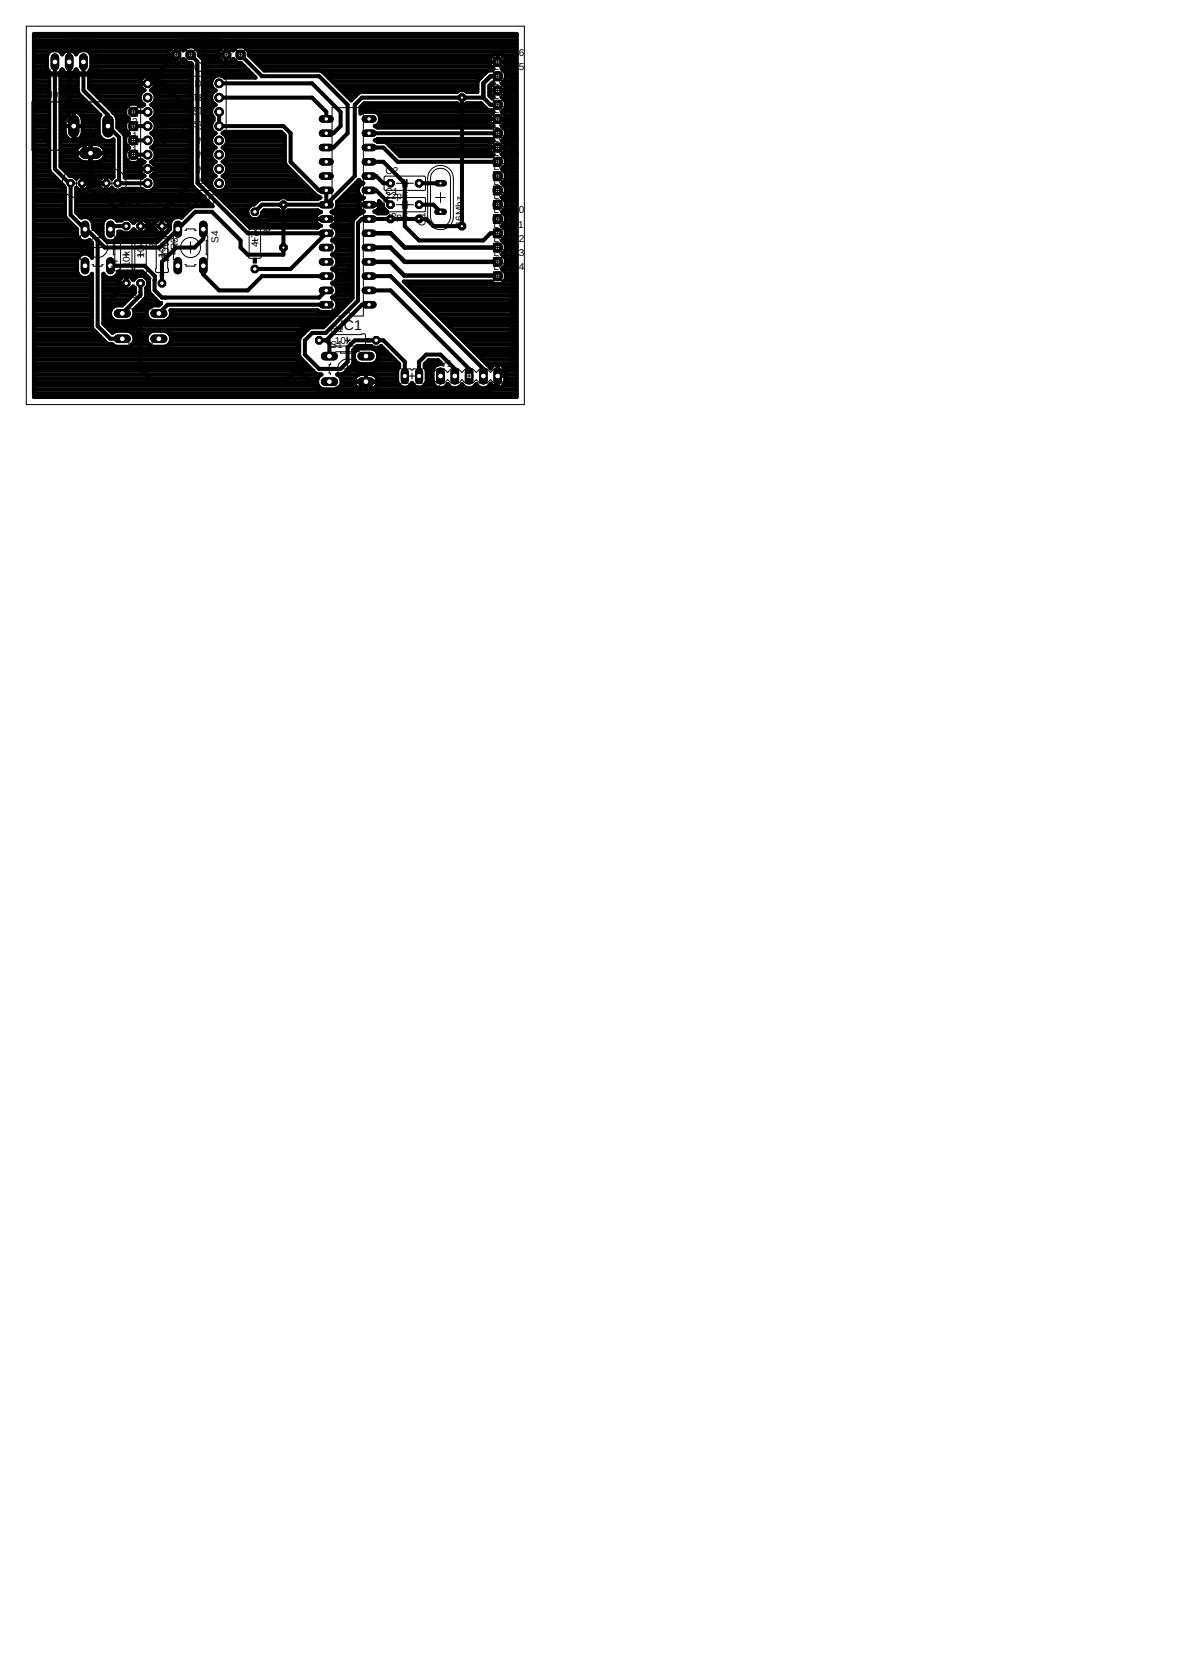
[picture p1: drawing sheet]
<svg xmlns="http://www.w3.org/2000/svg" width="210mm" height="297mm" viewBox="0 0 210 297" stroke-linecap="round" stroke-linejoin="round" font-family="sans-serif">
<defs><g id="words">
<g font-size="2.5">
<text x="33.8" y="12.8">I</text>
<text x="34.5" y="12.8">C</text>
<text x="21.1" y="36.3">2987-DRV8825</text>
<text x="60.4" y="58.6">IC1</text>
</g>
<g font-size="1.8">
<text x="30.6" y="8.7">T- T+</text>
<text x="40.7" y="8.7" transform="rotate(-90 40.7 8.7)">H</text>
<text x="43.3" y="8.7" transform="rotate(-90 43.3 8.7)">H</text>
<text x="87.7" y="10">LCD1</text>
<text x="92.2" y="10">6</text>
<text x="5.9" y="17.3">DCJ020</text>
<text x="34.2" y="18">T</text>
<text x="34.6" y="15.4">DI</text>
<text x="35.3" y="18">E</text>
<text x="87.7" y="12.5">LCD</text>
<text x="87.7" y="15.1">LCD1</text>
<text x="87.7" y="17.6">LCD</text>
<text x="91.2" y="12.5">1</text>
<text x="91.2" y="17.6">2</text>
<text x="92.2" y="12.5">5</text>
<text x="22.3" y="22.2">A2</text>
<text x="22.4" y="20.5" transform="rotate(-90 22.4 20.5)">J1</text>
<text x="27.5" y="23.1">A1</text>
<text x="27.5" y="20.5">A2</text>
<text x="34.1" y="23.1">R</text>
<text x="34.3" y="20.5">S</text>
<text x="35.4" y="23.1">S</text>
<text x="35.5" y="20.5">L</text>
<text x="87.7" y="20.1">LCD</text>
<text x="87.7" y="22.7">LCD</text>
<text x="91.2" y="20.1">3</text>
<text x="91.2" y="22.7">4</text>
<text x="22.3" y="29.8">B2</text>
<text x="22.3" y="27.2">B1</text>
<text x="22.3" y="24.7">A1</text>
<text x="35.2" y="28.1">M</text>
<text x="35.2" y="25.6">M</text>
<text x="87.7" y="25.2">LCD</text>
<text x="87.7" y="27.8">LCD</text>
<text x="91.2" y="25.2">5</text>
<text x="91.2" y="27.8">6</text>
<text x="13.3" y="31.7">10uC4</text>
<text x="15.1" y="34.9">Ci3</text>
<text x="16.5" y="34.7">uF</text>
<text x="27.5" y="33.2">VMOT</text>
<text x="35.2" y="33.2">EN</text>
<text x="35.2" y="30.7">M</text>
<text x="68.5" y="34.7">C1</text>
<text x="68.5" y="30.9">C2</text>
<text x="68.5" y="35.4">22pF</text>
<text x="87.7" y="30.3">LCD</text>
<text x="87.7" y="32.8">LCD</text>
<text x="87.7" y="35.4">LCD</text>
<text x="91.2" y="30.3">7</text>
<text x="91.2" y="32.8">8</text>
<text x="91.2" y="35.4">9</text>
<text x="45.9" y="41.4" transform="rotate(-90 45.9 41.4)">k</text>
<text x="48.1" y="42" transform="rotate(-90 48.1 42)">R2</text>
<text x="68.5" y="39.2">22pF</text>
<text x="75.6" y="40.2" transform="rotate(-90 75.6 40.2)">Q1</text>
<text x="82.2" y="40.2" transform="rotate(-90 82.2 40.2)">16Mhz</text>
<text x="87.7" y="37.9">LCD</text>
<text x="87.7" y="40.4">LCD</text>
<text x="91.2" y="37.9">1</text>
<text x="91.2" y="40.4">1</text>
<text x="92.1" y="40.4">1</text>
<text x="92.2" y="37.9">0</text>
<text x="20.9" y="47" transform="rotate(-90 20.9 47)">4</text>
<text x="22.3" y="43.1" transform="rotate(-90 22.3 43.1)">S3</text>
<text x="23.1" y="47.5" transform="rotate(-90 23.1 47.5)">10k</text>
<text x="25.6" y="45.9" transform="rotate(-90 25.6 45.9)">10</text>
<text x="25.6" y="43.9" transform="rotate(-90 25.6 43.9)">k</text>
<text x="27.8" y="44.5" transform="rotate(-90 27.8 44.5)">R5</text>
<text x="29.4" y="45.9" transform="rotate(-90 29.4 45.9)">10k</text>
<text x="30.1" y="46.6" transform="rotate(-90 30.1 46.6)">DOWN</text>
<text x="31.6" y="44.5" transform="rotate(-90 31.6 44.5)">R3</text>
<text x="38.8" y="43.1" transform="rotate(-90 38.8 43.1)">S4</text>
<text x="45.9" y="43.8" transform="rotate(-90 45.9 43.8)">4.7</text>
<text x="87.7" y="43">LCD</text>
<text x="87.7" y="45.5">LCD</text>
<text x="91.2" y="43">1</text>
<text x="91.2" y="45.5">1</text>
<text x="92.2" y="43">2</text>
<text x="92.2" y="45.5">3</text>
<text x="20.9" y="48.3" transform="rotate(-90 20.9 48.3)">R</text>
<text x="23.2" y="53">S2</text>
<text x="87.7" y="48.1">LCD</text>
<text x="91.2" y="48.1">1</text>
<text x="92.2" y="48.1">4</text>
<text x="58.7" y="59">R1</text>
<text x="58.7" y="61.9">S1</text>
<text x="59.5" y="61.1">10k</text>
<text x="77" y="65.2">SV1</text>
<text x="87.8" y="65.2">5</text>
<text x="72.7" y="69.8">JP1</text>
<text x="77.7" y="69.8">1</text>
</g>
</g></defs>
<g fill="none" stroke="#000" stroke-width=".72">
<path d="M6 6h85.8v64.6h-85.8zM6 12.5h2.5M6 11.2h2.3M6 13.8h2.7M6 19.8h2.7M6 19.2h2.7M6 18.5h2.7M6 17.8h2.7M6 17.2h2.7M6 16.5h2.7M6 15.8h2.7M6 15.2h2.7"/>
<path d="M6 14.5h2.7M6 13.2h2.7M6 11.8h2.3M6 10.5h2.3M6 9.8h2.4M6 9.1h2.8M6 8.5h24.6M6 7.8h85.8M6 7.2h85.8M6 6.5h85.8M9.8 11v19l2.5 2.6h.3v5.6l2.5 2.5h.3l2 2M10.6 9.1h.9"/>
<path d="M10.8 13.8h3M10.8 19.8h2.1M10.8 19.2h5.7M10.8 18.5h5M10.8 17.8h4.4M10.8 17.2h3.7M10.8 16.5h3.1M10.8 15.8h3M10.8 15.2h3M10.8 14.5h3M10.8 13.2h3M11 12.5h.1"/>
<path d="M12.3 8.9v12.7l.8 .8M12.3 11.2h.1M12.3 11h.1M12.3 12.5h.1M12.3 11.8h.1M12.3 10.5h.1M12.3 9.8h.1M12.3 9.1v.1M13.1 9.1h.8M13.1 19.9v5.1M13.3 19.8h3.9M13.4 12.5h.2"/>
<path d="M14.8 11v5.1l4.4 4.3v2l2 2v8.2M15.7 9.1h14.2M15.8 13.8h9.5M15.8 15.2h9.1M15.8 14.5h9.1M15.8 13.2h18.3M16 15.8h9.3M16.1 12.5h18M16.2 9.8h13.7M16.2 11.2h17M16.2 11.8h17.9M16.2 10.5h13.9"/>
<path d="M16.7 16.5h8.4M17.3 17.2h7.5M18 17.8h6.9M18.7 18.5h4.4M19.3 19.2h3.1M20 19.8h2.3M23.7 19.9h2.5M24.4 18.5h1M24.9 14.8h2.7M24.9 14.5a1.37 1.37 0 0 1 1.3-1.1 1.37 1.37 0 0 1 1.4 1.1M24.9 15.1l.3 .6 .5 .3a1.41 1.41 0 0 0-.9 1.3 1.41 1.41 0 0 0 .8 1.3l-.3 .3h-.5l-.5-.5h-1.2l-.8 .9v1.2l.6 .6M24.9 14.5v.6"/>
<path d="M26.2 14.8h.1M26.2 13.4v1.4M26.2 14.5h.1M26.2 13.8h.1M27.1 18.5h7M27.2 15.8h6.9M27.2 13.8h6.9M27.4 16.5h6.7M27.5 19.2h6.6M27.5 13.5l6.4 6.4v12.7l-5.1 5.1v3.8M27.6 15.1l-.3 .6-.5 .3a1.41 1.41 0 0 1 .9 1.3 1.41 1.41 0 0 1-.8 1.3 1.38 1.38 0 0 1 .8 1.3 1.38 1.38 0 0 1-.8 1.2M27.6 14.5v.6"/>
<path d="M27.6 17.8h6.5M27.6 15.2h6.5M27.6 14.5h6.5M27.7 19.8h6.4M27.7 17.2h6.4M29.9 9.1l.9-.8h1.1l.7 .7 .7-.7h1.2l.8 .8v.7l.6 .6 .2 .4v21.3l8.3 8.4h12.1l.5-.3-.5-.3M29.9 9.7h1.4M29.9 9.1v1.2l.9 .8M31.3 9.7l-5.1 5.1M31.3 8.3v2.8M31.3 9.7v.1M31.3 10.5h.1"/>
<path d="M31.3 9.8h.1M31.3 9.1v.1M31.3 8.5l1.3-1.3h6.3l1.3 1.3M32.1 8.5h1M32.6 10.5h.1M32.6 10.5l.7 .7h.6l.2 .2v21.3l.1 .4 3.6 3.6h-3.3l-.4 .1-1.9 1.9a1.41 1.41 0 0 0-1.8 .5M32.6 10.5l-.7 .6M33.9 9.7l1.2 1.3v21.5l8.9 9h14l-6.4 6.3h-6.3M34.7 8.5h4.8M35.3 9.1h3.5M35.4 9.8h3.4M36 10.5h3"/>
<path d="M36.1 12.5h8M36.1 11.2h6M36.1 13.8h1.8M36.1 19.8h1.4M36.1 19.2h1.6M36.1 18.5h2M36.1 17.8h1.5M36.1 17.2h1.4M36.1 16.5h1.7M36.1 15.8h1.9M36.1 15.2h1.5M36.1 14.5h1.4"/>
<path d="M36.1 13.2h8.7M36.1 11.8h7.3M36.4 7.2v25.2l7.8 7.8h2.4l1.2-1.3h14l2.5-2.5M38.8 9.1l.8-.8h1.2l.6 .7 .8-.7h1.1l.9 .8v.7l2.8 2.7h9.9l.4 .2 5.1 5.1 1.4-1.3 .3-.2h17.2l.3-.3h1l.4 .3h1.9v-1.7l.1-.4 1.6-1.5 .4-.2M38.8 9.7l1.4 .1M38.8 9.1v1.2l.8 .8M38.9 19.9v2.5h11.5l1.2 1.3v5.1l5.1 5h1.3v2.6M38.9 14.8h16.6l5 5.1v2.5l-1.2 1.3h-1.3M38.9 17.4h16.6l2.5 2.5v1.2M40.2 8.3v2.8M40.2 10.5h.1M40.2 9.8h.1"/>
<path d="M40.2 9.1v.1M41 8.5h1M41.4 10.5l.8 .7h.6l2.6 2.6h-5.5a1.42 1.42 0 0 0-2.1 .2 1.42 1.42 0 0 0 .5 2.1 1.38 1.38 0 0 0-.8 1.3 1.38 1.38 0 0 0 .8 1.2 1.36 1.36 0 0 0-.3 2.3v.5a1.36 1.36 0 0 0 .3 2.3 1.39 1.39 0 0 0-.8 1.3 1.39 1.39 0 0 0 .8 1.2 1.39 1.39 0 0 0-.8 1.3 1.39 1.39 0 0 0 .8 1.3 1.39 1.39 0 0 0-.8 1.2 1.39 1.39 0 0 0 .8 1.3 1.43 1.43 0 0 0-.5 2.2 1.43 1.43 0 0 0 2.3 0 1.43 1.43 0 0 0-.5-2.2 1.39 1.39 0 0 0 .8-1.3 1.39 1.39 0 0 0-.8-1.2 1.38 1.38 0 0 0 .8-1.3 1.38 1.38 0 0 0-.8-1.3 1.38 1.38 0 0 0 .8-1.2 1.38 1.38 0 0 0-.8-1.3l.3-.3h10.1l.6 .7v4.9l.2 .3 5.4 5.4 .8 .4-.5 .3h-5.3l-.3-.3h-1.1l-.3 .3h-3.1l-.4 .1-.8 .8h-.5l-.7 .8v1.1l.7 .8h1.1l.8-.8v-.4l.4-.4h2.5l.3 .3h1.1l.3-.3h5.3l.5 .3-.3 .1M41.4 10.5l-.6 .6M41.4 10.5h.1M42.8 9.7l3.8 3.8h10.1l5.1 5.1v5.1l-2.5 2.5h-1.3M43.6 8.5h48.2M44.2 9.1h47.6M44.3 9.8h43.4M44.9 10.5h42.2M45.6 11.2h41.5M46.2 11.8h41.1"/>
<path d="M46.9 12.5h40.6l.2-.3-.6-.6v-1.2l.8-.8h1.1l.9 .8v1.2l-.7 .6 .7 .7v1.2l-.7 .7 .7 .7v1.2l-.7 .6 .7 .7v1.2l-.7 .7 .7 .7v1.1l-.7 .7 .7 .7v1.2l-.7 .7 .7 .7v1.1l-.7 .7 .7 .7v1.2l-.7 .6 .7 .7v1.2l-.7 .7 .7 .7v1.1l-.7 .7 .7 .7v1.2l-.7 .7 .7 .6v1.2l-.7 .7 .7 .7v1.2l-.7 .6 .7 .7v1.2l-.7 .7 .7 .6v1.2l-.7 .7 .7 .7v1.2l-.9 .8h-1.1l-.5-.5h-15.6l15.3 15.3 .1 .2a1.36 1.36 0 0 1 1.5-.8 1.36 1.36 0 0 1 1.1 1.3v1.9M57.7 13.2h28.4M58.4 13.8h27M59.1 14.5h25.8M59.8 15.2h25.1M60.4 15.8h24.5M61.1 16.5h2.7M61.8 17.2h1.3M62.4 17.8h.1M64.1 19l.6-.6h16.6l.3 .2h1l.4-.2h2.5l1.1 1.1 .8 .1 .3 .3-.6 .7v1.1l.6 .7-.3 .3h-20.3l-.5-.3a1.31 1.31 0 0 0 1-1.3 1.31 1.31 0 0 0-1.1-1.2h-1.8l-.6 .3zM64.1 19.8h23.5M64.1 19.2h22.2"/>
<path d="M64.6 18.5h16.8M82.8 18.5h2.9M87 15.2l.5-.5 .2 .1-.6 .7v1.2l.6 .6-.2 .2-.5-.5zM87 16.5h.1M87 15.8h.1M87.1 11h2.8M87.1 16.1h2.8M87.1 15.2h.3M87.1 17.2h.4M88.5 9.6v1.4M88.5 16.1h.1M88.5 11h.1"/>
<path d="M88.5 10.5h.1M88.5 9.8h.1M88.5 18.6h-1.3l-1.3-1.2h-21.6l-1.2 1.2v12.7l-5.1 5.1M89.3 9.8h2.5M89.3 19.8h2.5M89.3 17.2h2.5M89.5 12.5h2.3M89.5 15.2h2.3M89.6 14.5h2.2M89.6 11.8h2.2M89.7 11l1.3 1.3v2.5l-1.3 1.3M89.7 17.8h2.1"/>
<path d="M89.9 11.2h1.9M89.9 16.5h1.9M89.9 15.8h1.9M89.9 10.5h1.9M89.9 13.8h1.9M89.9 19.2h1.9M89.9 18.5h1.9M89.9 13.2h1.9M6 33.9h5.5M6 21.2h2.7M6 28.5h2.7M6 39.2h6.1"/>
<path d="M6 39.9h6.8M6 38.5h5.6M6 37.9h5.5M6 37.2h5.5M6 36.5h5.5M6 35.9h5.5M6 35.2h5.5M6 34.5h5.5M6 33.2h5.4M6 32.5h4.8M6 31.9h4.2M6 31.2h3.5"/>
<path d="M6 30.5h2.9M6 29.8h2.7M6 29.2h2.7M6 27.9h2.7M6 27.2h2.7M6 26.5h2.7M6 25.8h2.7M6 25.2h2.7M6 24.5h2.7M6 23.8h2.7M6 23.2h2.7M6 22.5h2.7"/>
<path d="M6 21.8h2.7M6 20.5h2.7M10.8 21.2h.7M10.8 28.5h3.4M10.8 29.2h9.4M10.8 27.9h2.8M10.8 27.2h2.7M10.8 26.5h2.9M10.8 25.8h3.5M10.8 25.2h9.4M10.8 24.5h1.1M10.8 23.8h.8"/>
<path d="M10.8 23.2h.7M10.8 22.5h.7M10.8 21.8h.7M10.8 20.5h1M11 29.8h9.2M11.5 22.4h3.2M11.6 30.5h8.6M12 20.2a1.63 1.63 0 0 1 2.7 1.1v2.3a1.62 1.62 0 0 1-1.6 1.4 1.62 1.62 0 0 1-1.6-1.4v-2.3l.1-.5zM12.3 31.2h7.9M13.1 24.2l3 3M13.1 24.5h.1M13.1 23.8v.1"/>
<path d="M13.1 23.2h.1M13.1 22.5h.1M13.1 21.8v.1M13.1 21.2h.1M13.1 20.5h.1M13.5 27.2h5.2M13.5 33.9h7.1M13.5 37.2h20.3M13.5 36.5h24.2M13.5 35.9h23.5M13.5 35.2h22.8M13.5 34.5h22.2"/>
<path d="M13.6 37.9h19.5M14.1 33.8l-.6-.4v4.4l1 .9a1.41 1.41 0 0 1 1.8 .5M14.3 25.8a1.61 1.61 0 0 0-.8 1.8 1.61 1.61 0 0 0 1.5 1.2h2.2a1.61 1.61 0 0 0 1.5-1.2 1.61 1.61 0 0 0-.8-1.8M14.3 25.8l.7-.2h2.2l.7 .2M14.3 24.5h3.6M14.3 38.5h18.1M14.4 20.5h3.4M14.6 31.3v2.5M14.6 32.5v.1M14.6 33.2h.1M14.6 31.9h.1M14.6 23.8h3"/>
<path d="M14.7 21.2h2.8M14.7 23.2h2.8M14.7 22.5h2.8M14.7 21.8h2.8M15.6 31.9h2.2M15.7 33.2h2M15.8 32.5h1.8M16.1 25.6v5.5l-1.5 1.5h4.3M16.1 28.5h.1M16.1 27.9h.1M16.1 26.5h.1M16.1 27.2h.1"/>
<path d="M16.1 25.8v.1M16.3 39.2l.2 .5v.8l2.5 2.5h8.9l2.3-2.3v-1l.2-.5M16.3 39.2h2.1M16.5 39.9h1.7M17.8 20.5l-.3 .6v2.6a1.67 1.67 0 0 0 2.7 1.1M17.8 20.5l-3.8-3.9-.2-.3v-3.5l-.3-.5a1.35 1.35 0 0 1-1.2 .8 1.35 1.35 0 0 1-1.3-.8l-.2 .5v16.8l1.6 1.7h.4l.8 .5 .5-.5h1l.7 .7v1.1l-.7 .7M17.8 20.5h.1M17.9 25.8h2.3M18 28.5h2.2M18.4 39.2l-.2 .5v2.1a1.44 1.44 0 0 0 1.7 1.1 1.44 1.44 0 0 0 1.1-1.7h.6l.3 .3h1.1l.7-.8 .8 .8h1l.7-.8v-1l-.7-.8h-1l-.8 .7-.7-.7h-1.1l-.3 .3h-.8M18.4 39.2a1.44 1.44 0 0 1 2.4 0M18.5 26.5h1.7"/>
<path d="M18.6 27.9h1.6M18.7 27.2h1.5M18.9 31.3v4.1l2.3 2.3h2.5l1.3 1.2v2.6M18.9 32.6h.1M18.9 33.2h.1M18.9 32.5v.1M18.9 31.9h.1M20.1 20l-4.3-4.3v-2.9l.4-.8v-2a1.42 1.42 0 0 0-1.2-1.2 1.42 1.42 0 0 0-1.5 .9 1.35 1.35 0 0 0-1.2-.8 1.35 1.35 0 0 0-1.3 .8 1.42 1.42 0 0 0-1.4-.9 1.42 1.42 0 0 0-1.3 1.2v2l.4 .8v17.4l.2 .4 2.4 2.4 .2 .4v5l.2 .4 2 1.9v1.1a1.44 1.44 0 0 0 2.2 .9M20.1 20h.1M20.1 20l.5 .5 .2 .6v1.6l1.2 1.1M20.2 24.8h.1M20.2 24.8v6.7l-.3 .3-.5-.5h-1l-.8 .7v1.1l.8 .7"/>
<path d="M20.6 20.5h1.7M20.8 21.2h2.1M20.8 22.5h1.5M20.8 21.8h1.5M20.9 32.6h5.3M21.3 33.9h4.4M21.4 23.2h1M22 23.8l.2 .4v7.4h3.1l.4-.3a1.37 1.37 0 0 1-.8-1.3 1.37 1.37 0 0 1 .8-1.2l-.4-.3M22 23.8h.8M22.2 28.5h.5M22.2 31.2h3.3M22.2 30.5h2.8"/>
<path d="M22.2 29.8h2.7M22.2 29.2h3M22.2 27.9h.1M22.2 27.2h.1M22.2 26.5h.4M22.2 25.8h.3M22.2 25.2h.1M22.2 24.5h.1M22.9 21.1l-.6 .7v1.2l.6 .7-.6 .7v1.2l.6 .6-.6 .7v1.2l.8 .9h1.2l.5-.5h.5M23.3 39.2h.9M23.7 22.4h2.5M23.7 27.5h2.5"/>
<path d="M23.7 25h2.5M24.9 30h9M25 39.9h.1M25 39.2h.1M25.8 39.2h2.2M26.2 30l.1 .1M26.2 39.9h1.3M26.9 33.9h8.1M26.9 21.1a1.4 1.4 0 0 1 .8 1.3 1.4 1.4 0 0 1-.8 1.3 1.4 1.4 0 0 1 .8 1.3 1.4 1.4 0 0 1-.8 1.2 1.4 1.4 0 0 1 .8 1.3 1.4 1.4 0 0 1-.9 1.3 1.36 1.36 0 0 1 .2 2.4M26.9 21.2h7.2M27 31.2l-.2 .1a1.42 1.42 0 0 1 .6 2.1 1.42 1.42 0 0 1-2.1 .2h-3.5a1.26 1.26 0 0 1-1.9-.2l-.5 .4M27 31.2h7.1"/>
<path d="M27.1 23.8h7M27.2 28.5h6.9M27.3 26.5h6.8M27.3 29.2h6.8M27.4 25.8h6.7M27.5 31.9h6.6M27.5 23.2h6.6M27.5 33.2h6.8M27.5 20.5h6.6M27.5 30.5h6.6M27.5 21.8h6.6M27.6 29.8h6.5"/>
<path d="M27.6 24.5h6.5M27.6 27.9h6.5M27.6 27.2h6.5M27.7 32.5h6.4M27.7 25.2h6.4M27.7 22.5h6.4M28.8 39.9h.1M28.8 39.2h.1M29.6 39.2h.8M30.1 39.9h.1M36.1 21.2h1.9M36.1 28.5h1.9"/>
<path d="M36.1 31.9h1.6M36.1 31.2h2M36.1 30.5h1.5M36.1 29.8h1.4M36.1 29.2h1.7M36.1 27.9h1.5M36.1 27.2h1.4M36.1 26.5h1.8M36.1 25.8h1.7M36.1 25.2h1.4M36.1 24.5h1.5M36.1 23.8h2"/>
<path d="M36.1 23.2h1.6M36.1 22.5h1.4M36.1 21.8h1.6M36.1 20.5h1.6M36.5 32.5h1M37.2 33.2h.5M37.8 33.9h.6M38.5 34.5h17.5M39.2 35.2h10.5M39.5 33.9h15.8M39.8 31.2h12.8M39.8 23.8h10.6"/>
<path d="M39.8 35.9h5.9M39.9 28.5h10.7M40 26.5h10.6M40.1 25.8h10.5M40.1 29.2h10.6M40.2 31.9h13.1M40.2 33.2h14.5M40.3 30.5h11.7M40.3 24.5h10.3M40.3 27.9h10.3M40.3 27.2h10.3M40.4 32.5h13.6"/>
<path d="M40.4 29.8h10.9M40.4 25.2h10.2M40.5 36.5h4.1M41.2 37.2h2.8M41.8 37.9h2.2M42.5 38.5h1.8M43.2 39.2h12.9M43.8 39.9h12.7M46.3 38.5h9.8M46.6 37.9h10M51 35.2h5.8M56.7 37.8a1.27 1.27 0 0 0-.2 2.1"/>
<path d="M58 36.4h-11.4l-1.3 1.3M58 38.9h.1M59.3 37.8a1.27 1.27 0 0 1 .2 2.1M59.3 37.9h4.9M59.5 39.9l-.6 .3 .5 .1 .4 .4 .2 .5M59.5 39.9h3.1M59.7 37.2h4.3M59.9 38.5h3.4M59.9 39.2h2.8M59.9 35.9h3.9M60 36.5h3.7M60.6 35.2h3.9"/>
<path d="M61.3 34.5h2.5M61.9 33.9h1.7M62.6 33.2h1.2M62.6 38.1v14.9l-5.1 5.2h-2.2a5.9 5.9 0 0 0-2.1 2.1v2.9M63.3 32.5h1.2M63.7 36.4h3.8M64 37.2l.6 .4M64.6 37.6h.1M64.6 35.2h.1M64.6 35.2a1.26 1.26 0 0 0-.6 2M64.7 35.2a1.33 1.33 0 0 1-1.1-1.3 1.33 1.33 0 0 1 1-1.3l-.4-.2-.4-.4-3.9 3.9a1.3 1.3 0 0 1-1 1.8l.4 .1M64.7 37.6l-.9 .5-1 1-.2 .3"/>
<path d="M65.6 31.3h1.3l1.2 1.3h1.3M65.6 33.8h1.3l2.5 2.6M65.6 26.2h2.5l2.6 2.6h17.8M65.6 36.4h.1M65.6 28.8h2.5l3.8 3.8v7.6l2.6 2.5h11.4l1.3-1.2h1.3M65.6 23.7h22.9M66.5 37.6h.1M66.6 25l.5-.3h20.3l.3 .3-.6 .7v1.1l.6 .7-.3 .3h-16.3l-2.4-2.4-.4-.2h-1.2zM66.8 22.5h20.8M67.1 37.9h1.5M67.1 25.2h20.4M67.2 37.2a1.27 1.27 0 0 0 .2-1.4l.7 .7v.4l.7 .8-.2 .2h-1.5l-.6-.3"/>
<path d="M67.2 37.2l-.6 .4M67.2 37.2h1.2M67.4 21.8h19.7M67.4 35.9h.1M67.4 20.5h19.7M67.5 36.5h.6M67.6 21.2h24.2M69.2 25.8h17.9M69.4 38.9h-5.1l-.7 .7v13.8l-5.7 5.8h-2.4l-1.3 1.3v2.5l2.5 2.6h3.8l1.3-1.3v-2.5l1.3-1.3h5l3.8 3.8v2.5M69.8 26.5h17.3M70.5 27.2h16.9M74.5 36.4h2.5l1.3 1.3"/>
<path d="M74.5 32.6h3.8M74.5 38.9h1.3l1.2 1.3h5.1M87.1 26.2h2.8M88.5 26.2h.1M88.5 21.1v.1M89.3 32.5h2.5M89.3 35.2h2.5M89.3 22.5h2.5M89.4 25.2h2.4M89.4 29.8h2.4M89.5 37.9h2.3M89.5 27.2h2.3"/>
<path d="M89.6 39.9h2.2M89.6 27.9h2.2M89.7 37.2h2.1M89.7 24.5h2.1M89.7 30.5h2.1M89.7 21.8h2.1M89.8 20.5h2M89.8 34.5h2M89.9 33.2h1.9M89.9 26.5h1.9M89.9 25.8h1.9M89.9 33.9h1.9"/>
<path d="M89.9 28.5h1.9M89.9 39.2h1.9M89.9 38.5h1.9M89.9 36.5h1.9M89.9 35.9h1.9M89.9 31.9h1.9M89.9 31.2h1.9M89.9 29.2h1.9M89.9 23.8h1.9M89.9 23.2h1.9M91 25v39.3l-2.5 2.5M6 53.9h10.4"/>
<path d="M6 41.2h7.7M6 59.9h11.9M6 59.2h11.2M6 58.6h10.6M6 57.9h10.4M6 57.2h10.4M6 56.6h10.4M6 55.9h10.4M6 55.2h10.4M6 54.6h10.4M6 53.2h10.4M6 52.6h10.4"/>
<path d="M6 51.9h10.4M6 51.2h10.4M6 50.5h10.4M6 49.9h10.4M6 49.2h8.3M6 48.6h7.8M6 47.9h7.7M6 47.2h7.7M6 46.5h7.7M6 45.9h7.8M6 45.2h8.5M6 44.5h10.4"/>
<path d="M6 43.9h10.4M6 43.2h10.4M6 42.5h8.1M6 41.9h7.7M6 40.5h7.5M15.7 45.2h.7M15.9 49.2h.5M15.9 42.7l.5 .4v2.7a1.42 1.42 0 0 0-1.5-.7 1.42 1.42 0 0 0-1.2 1.1v2.1a1.42 1.42 0 0 0 1.2 1.1 1.42 1.42 0 0 0 1.5-.7v9.5l.1 .3 2.5 2.6 .4 .1M15.9 42.7h.1M16.6 40.5h1.6M17.3 41.2h.9M17.4 42.7l1.2 1.3h9.8l6.3-6.3h3l5.1 5v1.3l1.2 1.3h6.4v-1.3"/>
<path d="M17.4 42.7v15.3l2.2 2.2h2.1M17.9 41.9h.3M18.4 53.9h3.7M18.4 57.2h40M18.4 56.6h1.4M18.4 55.9h1.2M18.4 55.2h1.2M18.4 54.6h1.7M18.4 53.2h4.4M18.4 52.6h5.1M18.4 51.9h5.6M18.4 51.2h3.1"/>
<path d="M18.4 50.5h2.8M18.4 49.9h2.8M18.4 49.2h.5M18.6 42.5h.1M18.7 57.9h39.1M19.4 58.6h35.3M19.6 47.2h6.1l1.8 1.9v2.5l1.3 1.3h27.9l1.3-1.3M20.4 49.2h1.4M20.6 42.5h7.8M20.9 48.6h4.7M21 41.9h8.1M21.2 49.8l.7-.7h1.1l.7 .7 .7-.8h1.1l.8 .8v1.1l-.3 .3v1.5l-.2 .3-2 2.1a1.42 1.42 0 0 1-1 2h-2.1a1.43 1.43 0 0 1-1.2-1.4 1.43 1.43 0 0 1 1.2-1.4h1l2.3-2.3v-.8l-.3-.3-.7 .7h-1.1l-.7-.7z"/>
<path d="M21.2 50.4h1.2M22.4 50.4l-3.8 3.8v2.5l1.3 1.3h3.8l1.3 1.2v6.4l2.3 2.3h23.3l2.3-2.3M22.4 40.2h-2.5l-.3 .3v.2M22.4 49.1v2.5M22.4 50.4h.1M22.4 51.2h.1M22.4 50.5l.1 .1M22.4 49.9h.1M22.4 49.2h.1M23.1 49.2h1.2M23.3 41.2h.9M23.3 51.2h.7"/>
<path d="M23.5 59.2h3M23.6 56.6h2.7M23.8 55.2h2.3M23.9 59.9h2.2M23.9 55.9h2.2M24.3 54.6h2.3M25 53.9h3.6l-.4 .4h-1a1.43 1.43 0 0 0-1.2 1.4 1.43 1.43 0 0 0 1.2 1.4h2.1a1.4 1.4 0 0 0 1-1.9h26.2l.6 .3h1.8a1.33 1.33 0 0 0 1.1-1.6M25 50.4v2.1l-3.3 3.2M25 41.2h.1M25 40.5v.1M25.6 53.2h2.1M25.7 49.2h.5"/>
<path d="M25.8 41.2h2.2M26 52.6h1.1M26 51.9h.5M26 51.2h.5M26.2 40.5h1.3M26.3 59.4l.4-.4 .5-.2h2.1a1.45 1.45 0 0 1 1.1 1.4 1.45 1.45 0 0 1-1.1 1.4h-2.1a1.44 1.44 0 0 1-.9-2.2zM26.3 50.5h.2M26.3 49.9h.2M26.5 49.5l-1.2-1.2h-4.3a1.42 1.42 0 0 1-1.1 1.1 1.42 1.42 0 0 1-1.5-.7v8.9l1.6 1.6 .7-.4h2.1a1.45 1.45 0 0 1 1.1 1.4 1.45 1.45 0 0 1-1.1 1.4h-2.1l-.7-.4h-14M26.5 49.5h.1M26.5 49.5v2.3a5.9 5.9 0 0 0 2.1 2.1M28.8 40.2h.1"/>
<path d="M28.8 41.2h.1M28.8 40.5v.1M29.4 52.9h-.1M29.6 41.2h.1M30 59.2h24M30.1 40.2h-5.1M30.1 40.5h.1M30.1 56.6h29M30.3 55.2h26.3M30.4 59.9h23M30.4 55.9h29.4M36.1 40.7v1.8l-1.5 1.5h-3.3l-2.5 2.5v3.9"/>
<path d="M36.1 47.2v1.6l2.8 2.8h5.1l2.6-2.5h11.4M57.7 58h-3.5l-1.3 1.2v6.4M58 54.2h-28.2l-1.6 1.5M59.1 45.2h3.5M59.2 47.9h3.4M59.4 42.6l-.4 .1a1.31 1.31 0 0 1 1 1.3 1.31 1.31 0 0 1-1 1.3 1.31 1.31 0 0 1 1 1.2 1.31 1.31 0 0 1-1 1.3 1.31 1.31 0 0 1 1 1.3 1.31 1.31 0 0 1-1 1.3 1.31 1.31 0 0 1 1 1.2 1.31 1.31 0 0 1-1 1.3l.4 .1 .4 .4 .2 .5M59.4 42.5h3.2M59.4 55.2h1M59.4 50.5h3.2M59.6 53.2h2.8M59.6 52.6h3M59.6 40.5h3"/>
<path d="M59.7 49.9h2.9M59.7 43.2h2.9M59.8 47.2h2.8M59.8 45.9h2.8M59.8 48.6h2.8M59.8 44.5h2.8M59.9 54.6h1.2M59.9 51.2h2.7M59.9 41.9h2.7M59.9 51.9h2.7M60 41.2v.5l-.2 .5-.4 .4M60 53.9h1.8"/>
<path d="M60 41.2h2.6M60 49.2h2.6M60 46.5h2.6M60 43.9h2.6M65.6 54.2h-1.3l-6.3 6.3M65.6 49.1h3.8l16.5 16.5v1.2M65.6 51.6h3.8l14 14v1.2M72.3 50.5h19.5M73 51.2h18.8M73.6 51.9h18.2M74.3 52.6h17.5M75 53.2h16.8"/>
<path d="M75.6 53.9h16.2M76.3 54.6h15.5M77 55.2h14.8M77.6 55.9h14.2M78.3 56.6h13.5M79 57.2h12.8M79.7 57.9h12.1M80.3 58.6h11.5M81 59.2h10.8M81.7 59.9h10.1M89.3 47.9h2.5M89.3 45.2h2.5"/>
<path d="M89.4 42.5h2.4M89.6 40.5h2.2M89.7 49.9h2.1M89.7 43.2h2.1M89.8 47.2h2M89.9 45.9h1.9M89.9 41.2h1.9M89.9 49.2h1.9M89.9 48.6h1.9M89.9 46.5h1.9M89.9 44.5h1.9M89.9 43.9h1.9"/>
<path d="M89.9 41.9h1.9M6 69.3h85.8M6 61.9h47.2M6 69.9h85.8M6 68.6h50.6M6 67.9h50.4M6 67.2h50.5M6 66.6h51.1M6 65.9h49.6M6 65.2h49M6 64.6h48.3M6 63.9h47.6"/>
<path d="M6 63.2h47.2M6 62.6h47.2M6 60.6h12.6M23.5 61.2h3M23.9 60.6h2.2M30 61.2h23.2M30.4 60.6h22.8M52.9 65.6l3.8 3.8h6.8l1.5-1.6 1.6 1.6h20.6l1.3-1.3M53.2 63.2l.1 .4 2.9 2.8 .3 .2h.6a1.43 1.43 0 0 0-.7 1.5 1.43 1.43 0 0 0 1.1 1.2M56.7 60.5h1.3M58 60.5l.5 .6v2.2M60 66.6h3.7"/>
<path d="M60.5 68.6h2.6M60.6 67.2h2.5M60.7 67.9h2.2M61.6 65.9h9M62.3 65.2h8.6M62.8 64.6h.8M62.8 63.9h.2M62.8 63.2h.1M62.8 62.6h.3M62.9 67.8h4.3M62.9 67.9a1.38 1.38 0 0 1 1.3-1.4h1.7a1.38 1.38 0 0 1 1.3 1.4M62.9 67.9l.2 .7"/>
<path d="M63.1 61.9h5M63.1 68.6l.5 .4 .6 .2h1.9l.4-.2 .5-.4M64 61.9a1.43 1.43 0 0 0-1.2 1.4 1.43 1.43 0 0 0 1.2 1.4h2.1a1.43 1.43 0 0 0 1.2-1.4 1.43 1.43 0 0 0-1.2-1.4M65 66.5v2.7M65 68.6h.1M65 67.9h.1M65 67.2l.1 .1M65 66.6h.1M66.4 66.6h4.2M66.5 64.6h4.3M67 68.6h4.1M67 67.2h3.6"/>
<path d="M67 62.6h1.8M67.1 63.9h3M67.2 67.9l-.2 .7M67.2 67.9h3.4M67.2 63.2h2.3M72.9 68.6h.7M74.5 66.8v-2.5l1.3-1.3h2.5l2.5 2.6v1.2M75.4 68.6h1.9M75.5 65.2h1.6M75.6 64.6h2.8M75.8 67.9h1.1M75.8 67.2h1.1"/>
<path d="M75.8 66.6h1.1M75.8 65.9h1.1M79.3 68.6h.5M81.9 68.6h.5M82.3 60.6h9.5M83 61.2h8.8M83.7 61.9h8.1M84.3 62.6h7.5M84.4 68.6h.5M85 63.2h6.8M85.7 63.9h6.1M86.3 64.6h5.5"/>
<path d="M86.9 68.6h.6M87.1 65.2h.3M88.5 64.7v4.3M88.5 66.8v.1M88.5 66.8h1.3M88.5 68.6h.1M88.5 67.9h.1M88.5 67.2v.1M88.5 66.6h.1M88.5 65.9h.1M88.5 65.2v.1M89.4 68.6h2.4"/>
<path d="M89.5 65.2h2.3M89.8 67.9a1.37 1.37 0 0 1-1.2 1.1 1.37 1.37 0 0 1-1.4-.8 1.39 1.39 0 0 1-1.3 .9 1.39 1.39 0 0 1-1.3-.9 1.4 1.4 0 0 1-1.2 .9 1.4 1.4 0 0 1-1.3-.9 1.4 1.4 0 0 1-1.3 .9 1.4 1.4 0 0 1-1.2-.9 1.42 1.42 0 0 1-1.5 .8 1.42 1.42 0 0 1-1.2-1.1v-2.1a1.42 1.42 0 0 1 1.6-1.1l-.6-.7h-1.7l-.7 .7v.5l.3 .7v1.9a1.37 1.37 0 0 1-1.2 1.1 1.37 1.37 0 0 1-1.4-.8 1.37 1.37 0 0 1-1.4 .8 1.37 1.37 0 0 1-1.2-1.1v-1.9l.4-.7v-.5l-3.3-3.2-.3 .3h-1.1l-.3-.3h-2.5l-.7 .7v2.3a5.2 5.2 0 0 1-2.1 2.1h-.8a1.42 1.42 0 0 1 .8 1.4 1.42 1.42 0 0 1-1.1 1.3M89.8 67.9h2M89.8 67.2h2M89.8 66.6h2M89.8 65.9h2"/>
<circle cx="28.8" cy="40.2" r="1.38"/>
</g>
<path d="M88.5 16.1h1.2l1.3 1.3v7.6l-1.3 1.2M88.5 13.5h-1.3l-1.3 1.3v2.6M65.6 46.5h3.8l2.5 2.5h16.5l.1 .1M65.6 44h3.8l2.5 2.5h16.6M65.6 41.5h3.8l2.5 2.5h16.6" fill="none" stroke="#000" stroke-width=".8"/>
<circle cx="69.4" cy="36.4" r=".71" fill="#000" stroke="#000" stroke-width=".18"/>
<circle cx="69.4" cy="36.4" r=".4" fill="#fff" stroke="#000" stroke-width=".18"/>
<circle cx="74.5" cy="36.4" r=".71" fill="#000" stroke="#000" stroke-width=".18"/>
<circle cx="74.5" cy="36.4" r=".4" fill="#fff" stroke="#000" stroke-width=".18"/>
<circle cx="69.4" cy="32.6" r=".71" fill="#000" stroke="#000" stroke-width=".18"/>
<circle cx="69.4" cy="32.6" r=".4" fill="#fff" stroke="#000" stroke-width=".18"/>
<circle cx="74.5" cy="32.6" r=".71" fill="#000" stroke="#000" stroke-width=".18"/>
<circle cx="74.5" cy="32.6" r=".4" fill="#fff" stroke="#000" stroke-width=".18"/>
<circle cx="18.9" cy="32.6" r=".71" fill="#000" stroke="#000" stroke-width=".18"/>
<circle cx="18.9" cy="32.6" r=".4" fill="#fff" stroke="#000" stroke-width=".18"/>
<circle cx="20.9" cy="32.6" r=".66" fill="#000" stroke="#000" stroke-width=".18"/>
<circle cx="20.9" cy="32.6" r=".4" fill="#fff" stroke="#000" stroke-width=".18"/>
<circle cx="14.6" cy="32.6" r=".71" fill="#000" stroke="#000" stroke-width=".18"/>
<circle cx="14.6" cy="32.6" r=".4" fill="#fff" stroke="#000" stroke-width=".18"/>
<circle cx="12.6" cy="32.6" r=".66" fill="#000" stroke="#000" stroke-width=".18"/>
<circle cx="12.6" cy="32.6" r=".4" fill="#fff" stroke="#000" stroke-width=".18"/>
<path d="M64.9 54.2h1.4" fill="none" stroke="#000" stroke-width="1.3"/>
<circle cx="65.6" cy="54.2" r=".4" fill="#fff" stroke="#000" stroke-width=".18"/>
<path d="M64.9 51.6h1.4" fill="none" stroke="#000" stroke-width="1.3"/>
<circle cx="65.6" cy="51.6" r=".4" fill="#fff" stroke="#000" stroke-width=".18"/>
<path d="M64.9 49.1h1.4" fill="none" stroke="#000" stroke-width="1.3"/>
<circle cx="65.6" cy="49.1" r=".4" fill="#fff" stroke="#000" stroke-width=".18"/>
<path d="M64.9 46.5h1.4" fill="none" stroke="#000" stroke-width="1.3"/>
<circle cx="65.6" cy="46.5" r=".4" fill="#fff" stroke="#000" stroke-width=".18"/>
<path d="M64.9 44h1.4" fill="none" stroke="#000" stroke-width="1.3"/>
<circle cx="65.6" cy="44" r=".4" fill="#fff" stroke="#000" stroke-width=".18"/>
<path d="M64.9 41.5h1.4" fill="none" stroke="#000" stroke-width="1.3"/>
<circle cx="65.6" cy="41.5" r=".4" fill="#fff" stroke="#000" stroke-width=".18"/>
<path d="M64.9 38.9h1.4" fill="none" stroke="#000" stroke-width="1.3"/>
<circle cx="65.6" cy="38.9" r=".4" fill="#fff" stroke="#000" stroke-width=".18"/>
<path d="M64.9 36.4h1.4" fill="none" stroke="#000" stroke-width="1.3"/>
<circle cx="65.6" cy="36.4" r=".4" fill="#fff" stroke="#000" stroke-width=".18"/>
<path d="M64.9 33.8h1.4" fill="none" stroke="#000" stroke-width="1.3"/>
<circle cx="65.6" cy="33.8" r=".4" fill="#fff" stroke="#000" stroke-width=".18"/>
<path d="M64.9 31.3h1.4" fill="none" stroke="#000" stroke-width="1.3"/>
<circle cx="65.6" cy="31.3" r=".4" fill="#fff" stroke="#000" stroke-width=".18"/>
<path d="M64.9 28.8h1.4" fill="none" stroke="#000" stroke-width="1.3"/>
<circle cx="65.6" cy="28.8" r=".4" fill="#fff" stroke="#000" stroke-width=".18"/>
<path d="M64.9 26.2h1.4" fill="none" stroke="#000" stroke-width="1.3"/>
<circle cx="65.6" cy="26.2" r=".4" fill="#fff" stroke="#000" stroke-width=".18"/>
<path d="M64.9 23.7h1.4" fill="none" stroke="#000" stroke-width="1.3"/>
<circle cx="65.6" cy="23.7" r=".4" fill="#fff" stroke="#000" stroke-width=".18"/>
<path d="M64.9 21.1h1.4" fill="none" stroke="#000" stroke-width="1.3"/>
<circle cx="65.6" cy="21.1" r=".4" fill="#fff" stroke="#000" stroke-width=".18"/>
<path d="M57.3 21.1h1.4" fill="none" stroke="#000" stroke-width="1.3"/>
<circle cx="58" cy="21.1" r=".4" fill="#fff" stroke="#000" stroke-width=".18"/>
<path d="M57.3 23.7h1.4" fill="none" stroke="#000" stroke-width="1.3"/>
<circle cx="58" cy="23.7" r=".4" fill="#fff" stroke="#000" stroke-width=".18"/>
<path d="M57.3 26.2h1.4" fill="none" stroke="#000" stroke-width="1.3"/>
<circle cx="58" cy="26.2" r=".4" fill="#fff" stroke="#000" stroke-width=".18"/>
<path d="M57.3 28.8h1.4" fill="none" stroke="#000" stroke-width="1.3"/>
<circle cx="58" cy="28.8" r=".4" fill="#fff" stroke="#000" stroke-width=".18"/>
<path d="M57.3 31.3h1.4" fill="none" stroke="#000" stroke-width="1.3"/>
<circle cx="58" cy="31.3" r=".4" fill="#fff" stroke="#000" stroke-width=".18"/>
<path d="M57.3 33.8h1.4" fill="none" stroke="#000" stroke-width="1.3"/>
<circle cx="58" cy="33.8" r=".4" fill="#fff" stroke="#000" stroke-width=".18"/>
<path d="M57.3 36.4h1.4" fill="none" stroke="#000" stroke-width="1.3"/>
<circle cx="58" cy="36.4" r=".4" fill="#fff" stroke="#000" stroke-width=".18"/>
<path d="M57.3 38.9h1.4" fill="none" stroke="#000" stroke-width="1.3"/>
<circle cx="58" cy="38.9" r=".4" fill="#fff" stroke="#000" stroke-width=".18"/>
<path d="M57.3 41.5h1.4" fill="none" stroke="#000" stroke-width="1.3"/>
<circle cx="58" cy="41.5" r=".4" fill="#fff" stroke="#000" stroke-width=".18"/>
<path d="M57.3 44h1.4" fill="none" stroke="#000" stroke-width="1.3"/>
<circle cx="58" cy="44" r=".4" fill="#fff" stroke="#000" stroke-width=".18"/>
<path d="M57.3 46.5h1.4" fill="none" stroke="#000" stroke-width="1.3"/>
<circle cx="58" cy="46.5" r=".4" fill="#fff" stroke="#000" stroke-width=".18"/>
<path d="M57.3 49.1h1.4" fill="none" stroke="#000" stroke-width="1.3"/>
<circle cx="58" cy="49.1" r=".4" fill="#fff" stroke="#000" stroke-width=".18"/>
<path d="M57.3 51.6h1.4" fill="none" stroke="#000" stroke-width="1.3"/>
<circle cx="58" cy="51.6" r=".4" fill="#fff" stroke="#000" stroke-width=".18"/>
<path d="M57.3 54.2h1.4" fill="none" stroke="#000" stroke-width="1.3"/>
<circle cx="58" cy="54.2" r=".4" fill="#fff" stroke="#000" stroke-width=".18"/>
<path d="M14.8 10.2v1.6" fill="none" stroke="#000" stroke-width="1.5"/>
<circle cx="14.8" cy="11" r=".51" fill="#fff" stroke="#000" stroke-width=".18"/>
<path d="M12.3 10.2v1.6" fill="none" stroke="#000" stroke-width="1.5"/>
<circle cx="12.3" cy="11" r=".51" fill="#fff" stroke="#000" stroke-width=".18"/>
<path d="M9.8 10.2v1.6" fill="none" stroke="#000" stroke-width="1.5"/>
<circle cx="9.8" cy="11" r=".51" fill="#fff" stroke="#000" stroke-width=".18"/>
<path d="M19.2 21.4v2" fill="none" stroke="#000" stroke-width="2"/>
<circle cx="19.2" cy="22.4" r=".51" fill="#fff" stroke="#000" stroke-width=".18"/>
<path d="M13.1 21.4v2" fill="none" stroke="#000" stroke-width="2"/>
<circle cx="13.1" cy="22.4" r=".51" fill="#fff" stroke="#000" stroke-width=".18"/>
<path d="M15.1 27.2h2" fill="none" stroke="#000" stroke-width="2"/>
<circle cx="16.1" cy="27.2" r=".51" fill="#fff" stroke="#000" stroke-width=".18"/>
<path d="M74.5 66.1v1.5" fill="none" stroke="#000" stroke-width="1.4"/>
<circle cx="74.5" cy="66.8" r=".47" fill="#fff" stroke="#000" stroke-width=".18"/>
<path d="M71.9 66.1v1.5" fill="none" stroke="#000" stroke-width="1.4"/>
<circle cx="71.9" cy="66.8" r=".47" fill="#fff" stroke="#000" stroke-width=".18"/>
<path d="M77.7 37.7h1.2" fill="none" stroke="#000" stroke-width="1.1"/>
<circle cx="78.3" cy="37.7" r=".3" fill="#fff" stroke="#000" stroke-width=".18"/>
<path d="M77.7 32.6h1.2" fill="none" stroke="#000" stroke-width="1.1"/>
<circle cx="78.3" cy="32.6" r=".3" fill="#fff" stroke="#000" stroke-width=".18"/>
<circle cx="56.7" cy="60.5" r=".71" fill="#000" stroke="#000" stroke-width=".18"/>
<circle cx="56.7" cy="60.5" r=".4" fill="#fff" stroke="#000" stroke-width=".18"/>
<circle cx="66.9" cy="60.5" r=".71" fill="#000" stroke="#000" stroke-width=".18"/>
<circle cx="66.9" cy="60.5" r=".4" fill="#fff" stroke="#000" stroke-width=".18"/>
<path d="M57.8 63.3h1.5" fill="none" stroke="#000" stroke-width="1.5"/>
<circle cx="58.5" cy="63.3" r=".51" fill="#fff" stroke="#000" stroke-width=".18"/>
<path d="M57.8 67.8h1.5" fill="none" stroke="#000" stroke-width="1.5"/>
<circle cx="58.5" cy="67.8" r=".51" fill="#fff" stroke="#000" stroke-width=".18"/>
<path d="M64.3 63.3h1.5" fill="none" stroke="#000" stroke-width="1.5"/>
<circle cx="65" cy="63.3" r=".51" fill="#fff" stroke="#000" stroke-width=".18"/>
<path d="M64.3 67.8h1.5" fill="none" stroke="#000" stroke-width="1.5"/>
<circle cx="65" cy="67.8" r=".51" fill="#fff" stroke="#000" stroke-width=".18"/>
<path d="M78.3 66.1v1.5" fill="none" stroke="#000" stroke-width="1.5"/>
<circle cx="78.3" cy="66.8" r=".51" fill="#fff" stroke="#000" stroke-width=".18"/>
<path d="M80.8 66.1v1.5" fill="none" stroke="#000" stroke-width="1.5"/>
<circle cx="80.8" cy="66.8" r=".51" fill="#fff" stroke="#000" stroke-width=".18"/>
<path d="M83.4 66.1v1.5" fill="none" stroke="#000" stroke-width="1.5"/>
<circle cx="83.4" cy="66.8" r=".51" fill="#fff" stroke="#000" stroke-width=".18"/>
<path d="M85.9 66.1v1.5" fill="none" stroke="#000" stroke-width="1.5"/>
<circle cx="85.9" cy="66.8" r=".51" fill="#fff" stroke="#000" stroke-width=".18"/>
<path d="M88.5 66.1v1.5" fill="none" stroke="#000" stroke-width="1.5"/>
<circle cx="88.5" cy="66.8" r=".51" fill="#fff" stroke="#000" stroke-width=".18"/>
<circle cx="88.5" cy="11" r=".87" fill="#000" stroke="#000" stroke-width=".18"/>
<circle cx="88.5" cy="11" r=".4" fill="#fff" stroke="#000" stroke-width=".18"/>
<circle cx="88.5" cy="13.5" r=".87" fill="#000" stroke="#000" stroke-width=".18"/>
<circle cx="88.5" cy="13.5" r=".4" fill="#fff" stroke="#000" stroke-width=".18"/>
<circle cx="88.5" cy="16.1" r=".87" fill="#000" stroke="#000" stroke-width=".18"/>
<circle cx="88.5" cy="16.1" r=".4" fill="#fff" stroke="#000" stroke-width=".18"/>
<circle cx="88.5" cy="18.6" r=".87" fill="#000" stroke="#000" stroke-width=".18"/>
<circle cx="88.5" cy="18.6" r=".4" fill="#fff" stroke="#000" stroke-width=".18"/>
<circle cx="88.5" cy="21.1" r=".87" fill="#000" stroke="#000" stroke-width=".18"/>
<circle cx="88.5" cy="21.1" r=".4" fill="#fff" stroke="#000" stroke-width=".18"/>
<circle cx="88.5" cy="23.7" r=".87" fill="#000" stroke="#000" stroke-width=".18"/>
<circle cx="88.5" cy="23.7" r=".4" fill="#fff" stroke="#000" stroke-width=".18"/>
<circle cx="88.5" cy="26.2" r=".87" fill="#000" stroke="#000" stroke-width=".18"/>
<circle cx="88.5" cy="26.2" r=".4" fill="#fff" stroke="#000" stroke-width=".18"/>
<circle cx="88.5" cy="28.8" r=".87" fill="#000" stroke="#000" stroke-width=".18"/>
<circle cx="88.5" cy="28.8" r=".4" fill="#fff" stroke="#000" stroke-width=".18"/>
<circle cx="88.5" cy="31.3" r=".87" fill="#000" stroke="#000" stroke-width=".18"/>
<circle cx="88.5" cy="31.3" r=".4" fill="#fff" stroke="#000" stroke-width=".18"/>
<circle cx="88.5" cy="33.8" r=".87" fill="#000" stroke="#000" stroke-width=".18"/>
<circle cx="88.5" cy="33.8" r=".4" fill="#fff" stroke="#000" stroke-width=".18"/>
<circle cx="88.5" cy="36.4" r=".87" fill="#000" stroke="#000" stroke-width=".18"/>
<circle cx="88.5" cy="36.4" r=".4" fill="#fff" stroke="#000" stroke-width=".18"/>
<circle cx="88.5" cy="38.9" r=".87" fill="#000" stroke="#000" stroke-width=".18"/>
<circle cx="88.5" cy="38.9" r=".4" fill="#fff" stroke="#000" stroke-width=".18"/>
<circle cx="88.5" cy="41.5" r=".87" fill="#000" stroke="#000" stroke-width=".18"/>
<circle cx="88.5" cy="41.5" r=".4" fill="#fff" stroke="#000" stroke-width=".18"/>
<circle cx="88.5" cy="44" r=".87" fill="#000" stroke="#000" stroke-width=".18"/>
<circle cx="88.5" cy="44" r=".4" fill="#fff" stroke="#000" stroke-width=".18"/>
<circle cx="88.5" cy="46.5" r=".87" fill="#000" stroke="#000" stroke-width=".18"/>
<circle cx="88.5" cy="46.5" r=".4" fill="#fff" stroke="#000" stroke-width=".18"/>
<circle cx="88.5" cy="49.1" r=".87" fill="#000" stroke="#000" stroke-width=".18"/>
<circle cx="88.5" cy="49.1" r=".4" fill="#fff" stroke="#000" stroke-width=".18"/>
<circle cx="42.8" cy="9.7" r=".87" fill="#000" stroke="#000" stroke-width=".18"/>
<circle cx="42.8" cy="9.7" r=".4" fill="#fff" stroke="#000" stroke-width=".18"/>
<circle cx="40.2" cy="9.7" r=".87" fill="#000" stroke="#000" stroke-width=".18"/>
<circle cx="40.2" cy="9.7" r=".4" fill="#fff" stroke="#000" stroke-width=".18"/>
<circle cx="33.9" cy="9.7" r=".87" fill="#000" stroke="#000" stroke-width=".18"/>
<circle cx="33.9" cy="9.7" r=".4" fill="#fff" stroke="#000" stroke-width=".18"/>
<circle cx="31.3" cy="9.7" r=".87" fill="#000" stroke="#000" stroke-width=".18"/>
<circle cx="31.3" cy="9.7" r=".4" fill="#fff" stroke="#000" stroke-width=".18"/>
<circle cx="45.3" cy="37.7" r=".71" fill="#000" stroke="#000" stroke-width=".18"/>
<circle cx="45.3" cy="37.7" r=".4" fill="#fff" stroke="#000" stroke-width=".18"/>
<circle cx="45.3" cy="47.8" r=".71" fill="#000" stroke="#000" stroke-width=".18"/>
<circle cx="45.3" cy="47.8" r=".4" fill="#fff" stroke="#000" stroke-width=".18"/>
<path d="M21 55.7h1.5" fill="none" stroke="#000" stroke-width="1.5"/>
<circle cx="21.7" cy="55.7" r=".51" fill="#fff" stroke="#000" stroke-width=".18"/>
<path d="M21 60.2h1.5" fill="none" stroke="#000" stroke-width="1.5"/>
<circle cx="21.7" cy="60.2" r=".51" fill="#fff" stroke="#000" stroke-width=".18"/>
<path d="M27.5 55.7h1.5" fill="none" stroke="#000" stroke-width="1.5"/>
<circle cx="28.2" cy="55.7" r=".51" fill="#fff" stroke="#000" stroke-width=".18"/>
<path d="M27.5 60.2h1.5" fill="none" stroke="#000" stroke-width="1.5"/>
<circle cx="28.2" cy="60.2" r=".51" fill="#fff" stroke="#000" stroke-width=".18"/>
<path d="M19.6 40v1.5" fill="none" stroke="#000" stroke-width="1.5"/>
<circle cx="19.6" cy="40.7" r=".51" fill="#fff" stroke="#000" stroke-width=".18"/>
<path d="M15.1 40v1.5" fill="none" stroke="#000" stroke-width="1.5"/>
<circle cx="15.1" cy="40.7" r=".51" fill="#fff" stroke="#000" stroke-width=".18"/>
<path d="M19.6 46.5v1.5" fill="none" stroke="#000" stroke-width="1.5"/>
<circle cx="19.6" cy="47.2" r=".51" fill="#fff" stroke="#000" stroke-width=".18"/>
<path d="M15.1 46.5v1.5" fill="none" stroke="#000" stroke-width="1.5"/>
<circle cx="15.1" cy="47.2" r=".51" fill="#fff" stroke="#000" stroke-width=".18"/>
<path d="M36.1 40v1.5" fill="none" stroke="#000" stroke-width="1.5"/>
<circle cx="36.1" cy="40.7" r=".51" fill="#fff" stroke="#000" stroke-width=".18"/>
<path d="M31.6 40v1.5" fill="none" stroke="#000" stroke-width="1.5"/>
<circle cx="31.6" cy="40.7" r=".51" fill="#fff" stroke="#000" stroke-width=".18"/>
<path d="M36.1 46.5v1.5" fill="none" stroke="#000" stroke-width="1.5"/>
<circle cx="36.1" cy="47.2" r=".51" fill="#fff" stroke="#000" stroke-width=".18"/>
<path d="M31.6 46.5v1.5" fill="none" stroke="#000" stroke-width="1.5"/>
<circle cx="31.6" cy="47.2" r=".51" fill="#fff" stroke="#000" stroke-width=".18"/>
<circle cx="28.8" cy="40.2" r=".71" fill="#000" stroke="#000" stroke-width=".18"/>
<circle cx="28.8" cy="40.2" r=".4" fill="#fff" stroke="#000" stroke-width=".18"/>
<circle cx="28.8" cy="50.4" r=".71" fill="#000" stroke="#000" stroke-width=".18"/>
<circle cx="28.8" cy="50.4" r=".4" fill="#fff" stroke="#000" stroke-width=".18"/>
<circle cx="22.4" cy="50.4" r=".71" fill="#000" stroke="#000" stroke-width=".18"/>
<circle cx="22.4" cy="50.4" r=".4" fill="#fff" stroke="#000" stroke-width=".18"/>
<circle cx="22.4" cy="40.2" r=".71" fill="#000" stroke="#000" stroke-width=".18"/>
<circle cx="22.4" cy="40.2" r=".4" fill="#fff" stroke="#000" stroke-width=".18"/>
<circle cx="25" cy="40.2" r=".71" fill="#000" stroke="#000" stroke-width=".18"/>
<circle cx="25" cy="40.2" r=".4" fill="#fff" stroke="#000" stroke-width=".18"/>
<circle cx="25" cy="50.4" r=".71" fill="#000" stroke="#000" stroke-width=".18"/>
<circle cx="25" cy="50.4" r=".4" fill="#fff" stroke="#000" stroke-width=".18"/>
<circle cx="38.9" cy="32.6" r=".76" fill="#000" stroke="#000" stroke-width=".18"/>
<circle cx="38.9" cy="32.6" r=".51" fill="#fff" stroke="#000" stroke-width=".18"/>
<circle cx="38.9" cy="30" r=".76" fill="#000" stroke="#000" stroke-width=".18"/>
<circle cx="38.9" cy="30" r=".51" fill="#fff" stroke="#000" stroke-width=".18"/>
<circle cx="38.9" cy="27.5" r=".76" fill="#000" stroke="#000" stroke-width=".18"/>
<circle cx="38.9" cy="27.5" r=".51" fill="#fff" stroke="#000" stroke-width=".18"/>
<circle cx="38.9" cy="25" r=".76" fill="#000" stroke="#000" stroke-width=".18"/>
<circle cx="38.9" cy="25" r=".51" fill="#fff" stroke="#000" stroke-width=".18"/>
<circle cx="38.9" cy="22.4" r=".76" fill="#000" stroke="#000" stroke-width=".18"/>
<circle cx="38.9" cy="22.4" r=".51" fill="#fff" stroke="#000" stroke-width=".18"/>
<circle cx="38.9" cy="19.9" r=".76" fill="#000" stroke="#000" stroke-width=".18"/>
<circle cx="38.9" cy="19.9" r=".51" fill="#fff" stroke="#000" stroke-width=".18"/>
<circle cx="38.9" cy="17.4" r=".76" fill="#000" stroke="#000" stroke-width=".18"/>
<circle cx="38.9" cy="17.4" r=".51" fill="#fff" stroke="#000" stroke-width=".18"/>
<circle cx="38.9" cy="14.8" r=".76" fill="#000" stroke="#000" stroke-width=".18"/>
<circle cx="38.9" cy="14.8" r=".51" fill="#fff" stroke="#000" stroke-width=".18"/>
<circle cx="26.2" cy="14.8" r=".76" fill="#000" stroke="#000" stroke-width=".18"/>
<circle cx="26.2" cy="14.8" r=".51" fill="#fff" stroke="#000" stroke-width=".18"/>
<circle cx="26.2" cy="17.4" r=".76" fill="#000" stroke="#000" stroke-width=".18"/>
<circle cx="26.2" cy="17.4" r=".51" fill="#fff" stroke="#000" stroke-width=".18"/>
<circle cx="26.2" cy="19.9" r=".76" fill="#000" stroke="#000" stroke-width=".18"/>
<circle cx="26.2" cy="19.9" r=".51" fill="#fff" stroke="#000" stroke-width=".18"/>
<circle cx="26.2" cy="22.4" r=".76" fill="#000" stroke="#000" stroke-width=".18"/>
<circle cx="26.2" cy="22.4" r=".51" fill="#fff" stroke="#000" stroke-width=".18"/>
<circle cx="26.2" cy="25" r=".76" fill="#000" stroke="#000" stroke-width=".18"/>
<circle cx="26.2" cy="25" r=".51" fill="#fff" stroke="#000" stroke-width=".18"/>
<circle cx="26.2" cy="27.5" r=".76" fill="#000" stroke="#000" stroke-width=".18"/>
<circle cx="26.2" cy="27.5" r=".51" fill="#fff" stroke="#000" stroke-width=".18"/>
<circle cx="26.2" cy="30" r=".76" fill="#000" stroke="#000" stroke-width=".18"/>
<circle cx="26.2" cy="30" r=".51" fill="#fff" stroke="#000" stroke-width=".18"/>
<circle cx="26.2" cy="32.6" r=".76" fill="#000" stroke="#000" stroke-width=".18"/>
<circle cx="26.2" cy="32.6" r=".51" fill="#fff" stroke="#000" stroke-width=".18"/>
<circle cx="23.7" cy="27.5" r=".87" fill="#000" stroke="#000" stroke-width=".18"/>
<circle cx="23.7" cy="27.5" r=".4" fill="#fff" stroke="#000" stroke-width=".18"/>
<circle cx="23.7" cy="25" r=".87" fill="#000" stroke="#000" stroke-width=".18"/>
<circle cx="23.7" cy="25" r=".4" fill="#fff" stroke="#000" stroke-width=".18"/>
<circle cx="23.7" cy="22.4" r=".87" fill="#000" stroke="#000" stroke-width=".18"/>
<circle cx="23.7" cy="22.4" r=".4" fill="#fff" stroke="#000" stroke-width=".18"/>
<circle cx="23.7" cy="19.9" r=".87" fill="#000" stroke="#000" stroke-width=".18"/>
<circle cx="23.7" cy="19.9" r=".4" fill="#fff" stroke="#000" stroke-width=".18"/>
<circle cx="69.4" cy="38.9" r=".71" fill="#000" stroke="#000" stroke-width=".18"/>
<circle cx="69.4" cy="38.9" r=".3" fill="#fff" stroke="#000" stroke-width=".18"/>
<circle cx="74.5" cy="38.9" r=".71" fill="#000" stroke="#000" stroke-width=".18"/>
<circle cx="74.5" cy="38.9" r=".3" fill="#fff" stroke="#000" stroke-width=".18"/>
<circle cx="82.1" cy="40.2" r=".71" fill="#000" stroke="#000" stroke-width=".18"/>
<circle cx="82.1" cy="40.2" r=".3" fill="#fff" stroke="#000" stroke-width=".18"/>
<circle cx="82.1" cy="17.4" r=".71" fill="#000" stroke="#000" stroke-width=".18"/>
<circle cx="82.1" cy="17.4" r=".3" fill="#fff" stroke="#000" stroke-width=".18"/>
<circle cx="50.4" cy="36.4" r=".71" fill="#000" stroke="#000" stroke-width=".18"/>
<circle cx="50.4" cy="36.4" r=".3" fill="#fff" stroke="#000" stroke-width=".18"/>
<circle cx="50.4" cy="44" r=".71" fill="#000" stroke="#000" stroke-width=".18"/>
<circle cx="50.4" cy="44" r=".3" fill="#fff" stroke="#000" stroke-width=".18"/>
<path d="M82.1 17.4v22.8M50.4 36.4v7.6M69.4 38.9h5.1" fill="none" stroke="#000" stroke-width=".72"/>
<circle cx="69.4" cy="36.4" r=".71" fill="#000" stroke="#000" stroke-width=".18"/>
<circle cx="69.4" cy="36.4" r=".4" fill="#fff" stroke="#000" stroke-width=".18"/>
<circle cx="74.5" cy="36.4" r=".71" fill="#000" stroke="#000" stroke-width=".18"/>
<circle cx="74.5" cy="36.4" r=".4" fill="#fff" stroke="#000" stroke-width=".18"/>
<circle cx="69.4" cy="32.6" r=".71" fill="#000" stroke="#000" stroke-width=".18"/>
<circle cx="69.4" cy="32.6" r=".4" fill="#fff" stroke="#000" stroke-width=".18"/>
<circle cx="74.5" cy="32.6" r=".71" fill="#000" stroke="#000" stroke-width=".18"/>
<circle cx="74.5" cy="32.6" r=".4" fill="#fff" stroke="#000" stroke-width=".18"/>
<circle cx="18.9" cy="32.6" r=".71" fill="#000" stroke="#000" stroke-width=".18"/>
<circle cx="18.9" cy="32.6" r=".4" fill="#fff" stroke="#000" stroke-width=".18"/>
<circle cx="20.9" cy="32.6" r=".66" fill="#000" stroke="#000" stroke-width=".18"/>
<circle cx="20.9" cy="32.6" r=".4" fill="#fff" stroke="#000" stroke-width=".18"/>
<circle cx="14.6" cy="32.6" r=".71" fill="#000" stroke="#000" stroke-width=".18"/>
<circle cx="14.6" cy="32.6" r=".4" fill="#fff" stroke="#000" stroke-width=".18"/>
<circle cx="12.6" cy="32.6" r=".66" fill="#000" stroke="#000" stroke-width=".18"/>
<circle cx="12.6" cy="32.6" r=".4" fill="#fff" stroke="#000" stroke-width=".18"/>
<path d="M64.9 54.2h1.4" fill="none" stroke="#000" stroke-width="1.3"/>
<circle cx="65.6" cy="54.2" r=".4" fill="#fff" stroke="#000" stroke-width=".18"/>
<path d="M64.9 51.6h1.4" fill="none" stroke="#000" stroke-width="1.3"/>
<circle cx="65.6" cy="51.6" r=".4" fill="#fff" stroke="#000" stroke-width=".18"/>
<path d="M64.9 49.1h1.4" fill="none" stroke="#000" stroke-width="1.3"/>
<circle cx="65.6" cy="49.1" r=".4" fill="#fff" stroke="#000" stroke-width=".18"/>
<path d="M64.9 46.5h1.4" fill="none" stroke="#000" stroke-width="1.3"/>
<circle cx="65.6" cy="46.5" r=".4" fill="#fff" stroke="#000" stroke-width=".18"/>
<path d="M64.9 44h1.4" fill="none" stroke="#000" stroke-width="1.3"/>
<circle cx="65.6" cy="44" r=".4" fill="#fff" stroke="#000" stroke-width=".18"/>
<path d="M64.9 41.5h1.4" fill="none" stroke="#000" stroke-width="1.3"/>
<circle cx="65.6" cy="41.5" r=".4" fill="#fff" stroke="#000" stroke-width=".18"/>
<path d="M64.9 38.9h1.4" fill="none" stroke="#000" stroke-width="1.3"/>
<circle cx="65.6" cy="38.9" r=".4" fill="#fff" stroke="#000" stroke-width=".18"/>
<path d="M64.9 36.4h1.4" fill="none" stroke="#000" stroke-width="1.3"/>
<circle cx="65.6" cy="36.4" r=".4" fill="#fff" stroke="#000" stroke-width=".18"/>
<path d="M64.9 33.8h1.4" fill="none" stroke="#000" stroke-width="1.3"/>
<circle cx="65.6" cy="33.8" r=".4" fill="#fff" stroke="#000" stroke-width=".18"/>
<path d="M64.9 31.3h1.4" fill="none" stroke="#000" stroke-width="1.3"/>
<circle cx="65.6" cy="31.3" r=".4" fill="#fff" stroke="#000" stroke-width=".18"/>
<path d="M64.9 28.8h1.4" fill="none" stroke="#000" stroke-width="1.3"/>
<circle cx="65.6" cy="28.8" r=".4" fill="#fff" stroke="#000" stroke-width=".18"/>
<path d="M64.9 26.2h1.4" fill="none" stroke="#000" stroke-width="1.3"/>
<circle cx="65.6" cy="26.2" r=".4" fill="#fff" stroke="#000" stroke-width=".18"/>
<path d="M64.9 23.7h1.4" fill="none" stroke="#000" stroke-width="1.3"/>
<circle cx="65.6" cy="23.7" r=".4" fill="#fff" stroke="#000" stroke-width=".18"/>
<path d="M64.9 21.1h1.4" fill="none" stroke="#000" stroke-width="1.3"/>
<circle cx="65.6" cy="21.1" r=".4" fill="#fff" stroke="#000" stroke-width=".18"/>
<path d="M57.3 21.1h1.4" fill="none" stroke="#000" stroke-width="1.3"/>
<circle cx="58" cy="21.1" r=".4" fill="#fff" stroke="#000" stroke-width=".18"/>
<path d="M57.3 23.7h1.4" fill="none" stroke="#000" stroke-width="1.3"/>
<circle cx="58" cy="23.7" r=".4" fill="#fff" stroke="#000" stroke-width=".18"/>
<path d="M57.3 26.2h1.4" fill="none" stroke="#000" stroke-width="1.3"/>
<circle cx="58" cy="26.2" r=".4" fill="#fff" stroke="#000" stroke-width=".18"/>
<path d="M57.3 28.8h1.4" fill="none" stroke="#000" stroke-width="1.3"/>
<circle cx="58" cy="28.8" r=".4" fill="#fff" stroke="#000" stroke-width=".18"/>
<path d="M57.3 31.3h1.4" fill="none" stroke="#000" stroke-width="1.3"/>
<circle cx="58" cy="31.3" r=".4" fill="#fff" stroke="#000" stroke-width=".18"/>
<path d="M57.3 33.8h1.4" fill="none" stroke="#000" stroke-width="1.3"/>
<circle cx="58" cy="33.8" r=".4" fill="#fff" stroke="#000" stroke-width=".18"/>
<path d="M57.3 36.4h1.4" fill="none" stroke="#000" stroke-width="1.3"/>
<circle cx="58" cy="36.4" r=".4" fill="#fff" stroke="#000" stroke-width=".18"/>
<path d="M57.3 38.9h1.4" fill="none" stroke="#000" stroke-width="1.3"/>
<circle cx="58" cy="38.9" r=".4" fill="#fff" stroke="#000" stroke-width=".18"/>
<path d="M57.3 41.5h1.4" fill="none" stroke="#000" stroke-width="1.3"/>
<circle cx="58" cy="41.5" r=".4" fill="#fff" stroke="#000" stroke-width=".18"/>
<path d="M57.3 44h1.4" fill="none" stroke="#000" stroke-width="1.3"/>
<circle cx="58" cy="44" r=".4" fill="#fff" stroke="#000" stroke-width=".18"/>
<path d="M57.3 46.5h1.4" fill="none" stroke="#000" stroke-width="1.3"/>
<circle cx="58" cy="46.5" r=".4" fill="#fff" stroke="#000" stroke-width=".18"/>
<path d="M57.3 49.1h1.4" fill="none" stroke="#000" stroke-width="1.3"/>
<circle cx="58" cy="49.1" r=".4" fill="#fff" stroke="#000" stroke-width=".18"/>
<path d="M57.3 51.6h1.4" fill="none" stroke="#000" stroke-width="1.3"/>
<circle cx="58" cy="51.6" r=".4" fill="#fff" stroke="#000" stroke-width=".18"/>
<path d="M57.3 54.2h1.4" fill="none" stroke="#000" stroke-width="1.3"/>
<circle cx="58" cy="54.2" r=".4" fill="#fff" stroke="#000" stroke-width=".18"/>
<path d="M14.8 10.2v1.6" fill="none" stroke="#000" stroke-width="1.5"/>
<circle cx="14.8" cy="11" r=".51" fill="#fff" stroke="#000" stroke-width=".18"/>
<path d="M12.3 10.2v1.6" fill="none" stroke="#000" stroke-width="1.5"/>
<circle cx="12.3" cy="11" r=".51" fill="#fff" stroke="#000" stroke-width=".18"/>
<path d="M9.8 10.2v1.6" fill="none" stroke="#000" stroke-width="1.5"/>
<circle cx="9.8" cy="11" r=".51" fill="#fff" stroke="#000" stroke-width=".18"/>
<path d="M19.2 21.4v2" fill="none" stroke="#000" stroke-width="2"/>
<circle cx="19.2" cy="22.4" r=".51" fill="#fff" stroke="#000" stroke-width=".18"/>
<path d="M13.1 21.4v2" fill="none" stroke="#000" stroke-width="2"/>
<circle cx="13.1" cy="22.4" r=".51" fill="#fff" stroke="#000" stroke-width=".18"/>
<path d="M15.1 27.2h2" fill="none" stroke="#000" stroke-width="2"/>
<circle cx="16.1" cy="27.2" r=".51" fill="#fff" stroke="#000" stroke-width=".18"/>
<path d="M74.5 66.1v1.5" fill="none" stroke="#000" stroke-width="1.4"/>
<circle cx="74.5" cy="66.8" r=".47" fill="#fff" stroke="#000" stroke-width=".18"/>
<path d="M71.9 66.1v1.5" fill="none" stroke="#000" stroke-width="1.4"/>
<circle cx="71.9" cy="66.8" r=".47" fill="#fff" stroke="#000" stroke-width=".18"/>
<path d="M77.7 37.7h1.2" fill="none" stroke="#000" stroke-width="1.1"/>
<circle cx="78.3" cy="37.7" r=".3" fill="#fff" stroke="#000" stroke-width=".18"/>
<path d="M77.7 32.6h1.2" fill="none" stroke="#000" stroke-width="1.1"/>
<circle cx="78.3" cy="32.6" r=".3" fill="#fff" stroke="#000" stroke-width=".18"/>
<circle cx="56.7" cy="60.5" r=".71" fill="#000" stroke="#000" stroke-width=".18"/>
<circle cx="56.7" cy="60.5" r=".4" fill="#fff" stroke="#000" stroke-width=".18"/>
<circle cx="66.9" cy="60.5" r=".71" fill="#000" stroke="#000" stroke-width=".18"/>
<circle cx="66.9" cy="60.5" r=".4" fill="#fff" stroke="#000" stroke-width=".18"/>
<path d="M57.8 63.3h1.5" fill="none" stroke="#000" stroke-width="1.5"/>
<circle cx="58.5" cy="63.3" r=".51" fill="#fff" stroke="#000" stroke-width=".18"/>
<path d="M57.8 67.8h1.5" fill="none" stroke="#000" stroke-width="1.5"/>
<circle cx="58.5" cy="67.8" r=".51" fill="#fff" stroke="#000" stroke-width=".18"/>
<path d="M64.3 63.3h1.5" fill="none" stroke="#000" stroke-width="1.5"/>
<circle cx="65" cy="63.3" r=".51" fill="#fff" stroke="#000" stroke-width=".18"/>
<path d="M64.3 67.8h1.5" fill="none" stroke="#000" stroke-width="1.5"/>
<circle cx="65" cy="67.8" r=".51" fill="#fff" stroke="#000" stroke-width=".18"/>
<path d="M78.3 66.1v1.5" fill="none" stroke="#000" stroke-width="1.5"/>
<circle cx="78.3" cy="66.8" r=".51" fill="#fff" stroke="#000" stroke-width=".18"/>
<path d="M80.8 66.1v1.5" fill="none" stroke="#000" stroke-width="1.5"/>
<circle cx="80.8" cy="66.8" r=".51" fill="#fff" stroke="#000" stroke-width=".18"/>
<path d="M83.4 66.1v1.5" fill="none" stroke="#000" stroke-width="1.5"/>
<circle cx="83.4" cy="66.8" r=".51" fill="#fff" stroke="#000" stroke-width=".18"/>
<path d="M85.9 66.1v1.5" fill="none" stroke="#000" stroke-width="1.5"/>
<circle cx="85.9" cy="66.8" r=".51" fill="#fff" stroke="#000" stroke-width=".18"/>
<path d="M88.5 66.1v1.5" fill="none" stroke="#000" stroke-width="1.5"/>
<circle cx="88.5" cy="66.8" r=".51" fill="#fff" stroke="#000" stroke-width=".18"/>
<circle cx="88.5" cy="11" r=".87" fill="#000" stroke="#000" stroke-width=".18"/>
<circle cx="88.5" cy="11" r=".4" fill="#fff" stroke="#000" stroke-width=".18"/>
<circle cx="88.5" cy="13.5" r=".87" fill="#000" stroke="#000" stroke-width=".18"/>
<circle cx="88.5" cy="13.5" r=".4" fill="#fff" stroke="#000" stroke-width=".18"/>
<circle cx="88.5" cy="16.1" r=".87" fill="#000" stroke="#000" stroke-width=".18"/>
<circle cx="88.5" cy="16.1" r=".4" fill="#fff" stroke="#000" stroke-width=".18"/>
<circle cx="88.5" cy="18.6" r=".87" fill="#000" stroke="#000" stroke-width=".18"/>
<circle cx="88.5" cy="18.6" r=".4" fill="#fff" stroke="#000" stroke-width=".18"/>
<circle cx="88.5" cy="21.1" r=".87" fill="#000" stroke="#000" stroke-width=".18"/>
<circle cx="88.5" cy="21.1" r=".4" fill="#fff" stroke="#000" stroke-width=".18"/>
<circle cx="88.5" cy="23.7" r=".87" fill="#000" stroke="#000" stroke-width=".18"/>
<circle cx="88.5" cy="23.7" r=".4" fill="#fff" stroke="#000" stroke-width=".18"/>
<circle cx="88.5" cy="26.2" r=".87" fill="#000" stroke="#000" stroke-width=".18"/>
<circle cx="88.5" cy="26.2" r=".4" fill="#fff" stroke="#000" stroke-width=".18"/>
<circle cx="88.5" cy="28.8" r=".87" fill="#000" stroke="#000" stroke-width=".18"/>
<circle cx="88.5" cy="28.8" r=".4" fill="#fff" stroke="#000" stroke-width=".18"/>
<circle cx="88.5" cy="31.3" r=".87" fill="#000" stroke="#000" stroke-width=".18"/>
<circle cx="88.5" cy="31.3" r=".4" fill="#fff" stroke="#000" stroke-width=".18"/>
<circle cx="88.5" cy="33.8" r=".87" fill="#000" stroke="#000" stroke-width=".18"/>
<circle cx="88.5" cy="33.8" r=".4" fill="#fff" stroke="#000" stroke-width=".18"/>
<circle cx="88.5" cy="36.4" r=".87" fill="#000" stroke="#000" stroke-width=".18"/>
<circle cx="88.5" cy="36.4" r=".4" fill="#fff" stroke="#000" stroke-width=".18"/>
<circle cx="88.5" cy="38.9" r=".87" fill="#000" stroke="#000" stroke-width=".18"/>
<circle cx="88.5" cy="38.9" r=".4" fill="#fff" stroke="#000" stroke-width=".18"/>
<circle cx="88.5" cy="41.5" r=".87" fill="#000" stroke="#000" stroke-width=".18"/>
<circle cx="88.5" cy="41.5" r=".4" fill="#fff" stroke="#000" stroke-width=".18"/>
<circle cx="88.5" cy="44" r=".87" fill="#000" stroke="#000" stroke-width=".18"/>
<circle cx="88.5" cy="44" r=".4" fill="#fff" stroke="#000" stroke-width=".18"/>
<circle cx="88.5" cy="46.5" r=".87" fill="#000" stroke="#000" stroke-width=".18"/>
<circle cx="88.5" cy="46.5" r=".4" fill="#fff" stroke="#000" stroke-width=".18"/>
<circle cx="88.5" cy="49.1" r=".87" fill="#000" stroke="#000" stroke-width=".18"/>
<circle cx="88.5" cy="49.1" r=".4" fill="#fff" stroke="#000" stroke-width=".18"/>
<circle cx="42.8" cy="9.7" r=".87" fill="#000" stroke="#000" stroke-width=".18"/>
<circle cx="42.8" cy="9.7" r=".4" fill="#fff" stroke="#000" stroke-width=".18"/>
<circle cx="40.2" cy="9.7" r=".87" fill="#000" stroke="#000" stroke-width=".18"/>
<circle cx="40.2" cy="9.7" r=".4" fill="#fff" stroke="#000" stroke-width=".18"/>
<circle cx="33.9" cy="9.7" r=".87" fill="#000" stroke="#000" stroke-width=".18"/>
<circle cx="33.9" cy="9.7" r=".4" fill="#fff" stroke="#000" stroke-width=".18"/>
<circle cx="31.3" cy="9.7" r=".87" fill="#000" stroke="#000" stroke-width=".18"/>
<circle cx="31.3" cy="9.7" r=".4" fill="#fff" stroke="#000" stroke-width=".18"/>
<circle cx="45.3" cy="37.7" r=".71" fill="#000" stroke="#000" stroke-width=".18"/>
<circle cx="45.3" cy="37.7" r=".4" fill="#fff" stroke="#000" stroke-width=".18"/>
<circle cx="45.3" cy="47.8" r=".71" fill="#000" stroke="#000" stroke-width=".18"/>
<circle cx="45.3" cy="47.8" r=".4" fill="#fff" stroke="#000" stroke-width=".18"/>
<path d="M21 55.7h1.5" fill="none" stroke="#000" stroke-width="1.5"/>
<circle cx="21.7" cy="55.7" r=".51" fill="#fff" stroke="#000" stroke-width=".18"/>
<path d="M21 60.2h1.5" fill="none" stroke="#000" stroke-width="1.5"/>
<circle cx="21.7" cy="60.2" r=".51" fill="#fff" stroke="#000" stroke-width=".18"/>
<path d="M27.5 55.7h1.5" fill="none" stroke="#000" stroke-width="1.5"/>
<circle cx="28.2" cy="55.7" r=".51" fill="#fff" stroke="#000" stroke-width=".18"/>
<path d="M27.5 60.2h1.5" fill="none" stroke="#000" stroke-width="1.5"/>
<circle cx="28.2" cy="60.2" r=".51" fill="#fff" stroke="#000" stroke-width=".18"/>
<path d="M19.6 40v1.5" fill="none" stroke="#000" stroke-width="1.5"/>
<circle cx="19.6" cy="40.7" r=".51" fill="#fff" stroke="#000" stroke-width=".18"/>
<path d="M15.1 40v1.5" fill="none" stroke="#000" stroke-width="1.5"/>
<circle cx="15.1" cy="40.7" r=".51" fill="#fff" stroke="#000" stroke-width=".18"/>
<path d="M19.6 46.5v1.5" fill="none" stroke="#000" stroke-width="1.5"/>
<circle cx="19.6" cy="47.2" r=".51" fill="#fff" stroke="#000" stroke-width=".18"/>
<path d="M15.1 46.5v1.5" fill="none" stroke="#000" stroke-width="1.5"/>
<circle cx="15.1" cy="47.2" r=".51" fill="#fff" stroke="#000" stroke-width=".18"/>
<path d="M36.1 40v1.5" fill="none" stroke="#000" stroke-width="1.5"/>
<circle cx="36.1" cy="40.7" r=".51" fill="#fff" stroke="#000" stroke-width=".18"/>
<path d="M31.6 40v1.5" fill="none" stroke="#000" stroke-width="1.5"/>
<circle cx="31.6" cy="40.7" r=".51" fill="#fff" stroke="#000" stroke-width=".18"/>
<path d="M36.1 46.5v1.5" fill="none" stroke="#000" stroke-width="1.5"/>
<circle cx="36.1" cy="47.2" r=".51" fill="#fff" stroke="#000" stroke-width=".18"/>
<path d="M31.6 46.5v1.5" fill="none" stroke="#000" stroke-width="1.5"/>
<circle cx="31.6" cy="47.2" r=".51" fill="#fff" stroke="#000" stroke-width=".18"/>
<circle cx="28.8" cy="40.2" r=".71" fill="#000" stroke="#000" stroke-width=".18"/>
<circle cx="28.8" cy="40.2" r=".4" fill="#fff" stroke="#000" stroke-width=".18"/>
<circle cx="28.8" cy="50.4" r=".71" fill="#000" stroke="#000" stroke-width=".18"/>
<circle cx="28.8" cy="50.4" r=".4" fill="#fff" stroke="#000" stroke-width=".18"/>
<circle cx="22.4" cy="50.4" r=".71" fill="#000" stroke="#000" stroke-width=".18"/>
<circle cx="22.4" cy="50.4" r=".4" fill="#fff" stroke="#000" stroke-width=".18"/>
<circle cx="22.4" cy="40.2" r=".71" fill="#000" stroke="#000" stroke-width=".18"/>
<circle cx="22.4" cy="40.2" r=".4" fill="#fff" stroke="#000" stroke-width=".18"/>
<circle cx="25" cy="40.2" r=".71" fill="#000" stroke="#000" stroke-width=".18"/>
<circle cx="25" cy="40.2" r=".4" fill="#fff" stroke="#000" stroke-width=".18"/>
<circle cx="25" cy="50.4" r=".71" fill="#000" stroke="#000" stroke-width=".18"/>
<circle cx="25" cy="50.4" r=".4" fill="#fff" stroke="#000" stroke-width=".18"/>
<circle cx="38.9" cy="32.6" r=".76" fill="#000" stroke="#000" stroke-width=".18"/>
<circle cx="38.9" cy="32.6" r=".51" fill="#fff" stroke="#000" stroke-width=".18"/>
<circle cx="38.9" cy="30" r=".76" fill="#000" stroke="#000" stroke-width=".18"/>
<circle cx="38.9" cy="30" r=".51" fill="#fff" stroke="#000" stroke-width=".18"/>
<circle cx="38.9" cy="27.5" r=".76" fill="#000" stroke="#000" stroke-width=".18"/>
<circle cx="38.9" cy="27.5" r=".51" fill="#fff" stroke="#000" stroke-width=".18"/>
<circle cx="38.9" cy="25" r=".76" fill="#000" stroke="#000" stroke-width=".18"/>
<circle cx="38.9" cy="25" r=".51" fill="#fff" stroke="#000" stroke-width=".18"/>
<circle cx="38.9" cy="22.4" r=".76" fill="#000" stroke="#000" stroke-width=".18"/>
<circle cx="38.9" cy="22.4" r=".51" fill="#fff" stroke="#000" stroke-width=".18"/>
<circle cx="38.9" cy="19.9" r=".76" fill="#000" stroke="#000" stroke-width=".18"/>
<circle cx="38.9" cy="19.9" r=".51" fill="#fff" stroke="#000" stroke-width=".18"/>
<circle cx="38.9" cy="17.4" r=".76" fill="#000" stroke="#000" stroke-width=".18"/>
<circle cx="38.9" cy="17.4" r=".51" fill="#fff" stroke="#000" stroke-width=".18"/>
<circle cx="38.9" cy="14.8" r=".76" fill="#000" stroke="#000" stroke-width=".18"/>
<circle cx="38.9" cy="14.8" r=".51" fill="#fff" stroke="#000" stroke-width=".18"/>
<circle cx="26.2" cy="14.8" r=".76" fill="#000" stroke="#000" stroke-width=".18"/>
<circle cx="26.2" cy="14.8" r=".51" fill="#fff" stroke="#000" stroke-width=".18"/>
<circle cx="26.2" cy="17.4" r=".76" fill="#000" stroke="#000" stroke-width=".18"/>
<circle cx="26.2" cy="17.4" r=".51" fill="#fff" stroke="#000" stroke-width=".18"/>
<circle cx="26.2" cy="19.9" r=".76" fill="#000" stroke="#000" stroke-width=".18"/>
<circle cx="26.2" cy="19.9" r=".51" fill="#fff" stroke="#000" stroke-width=".18"/>
<circle cx="26.2" cy="22.4" r=".76" fill="#000" stroke="#000" stroke-width=".18"/>
<circle cx="26.2" cy="22.4" r=".51" fill="#fff" stroke="#000" stroke-width=".18"/>
<circle cx="26.2" cy="25" r=".76" fill="#000" stroke="#000" stroke-width=".18"/>
<circle cx="26.2" cy="25" r=".51" fill="#fff" stroke="#000" stroke-width=".18"/>
<circle cx="26.2" cy="27.5" r=".76" fill="#000" stroke="#000" stroke-width=".18"/>
<circle cx="26.2" cy="27.5" r=".51" fill="#fff" stroke="#000" stroke-width=".18"/>
<circle cx="26.2" cy="30" r=".76" fill="#000" stroke="#000" stroke-width=".18"/>
<circle cx="26.2" cy="30" r=".51" fill="#fff" stroke="#000" stroke-width=".18"/>
<circle cx="26.2" cy="32.6" r=".76" fill="#000" stroke="#000" stroke-width=".18"/>
<circle cx="26.2" cy="32.6" r=".51" fill="#fff" stroke="#000" stroke-width=".18"/>
<circle cx="23.7" cy="27.5" r=".87" fill="#000" stroke="#000" stroke-width=".18"/>
<circle cx="23.7" cy="27.5" r=".4" fill="#fff" stroke="#000" stroke-width=".18"/>
<circle cx="23.7" cy="25" r=".87" fill="#000" stroke="#000" stroke-width=".18"/>
<circle cx="23.7" cy="25" r=".4" fill="#fff" stroke="#000" stroke-width=".18"/>
<circle cx="23.7" cy="22.4" r=".87" fill="#000" stroke="#000" stroke-width=".18"/>
<circle cx="23.7" cy="22.4" r=".4" fill="#fff" stroke="#000" stroke-width=".18"/>
<circle cx="23.7" cy="19.9" r=".87" fill="#000" stroke="#000" stroke-width=".18"/>
<circle cx="23.7" cy="19.9" r=".4" fill="#fff" stroke="#000" stroke-width=".18"/>
<circle cx="69.4" cy="38.9" r=".71" fill="#000" stroke="#000" stroke-width=".18"/>
<circle cx="69.4" cy="38.9" r=".3" fill="#fff" stroke="#000" stroke-width=".18"/>
<circle cx="74.5" cy="38.9" r=".71" fill="#000" stroke="#000" stroke-width=".18"/>
<circle cx="74.5" cy="38.9" r=".3" fill="#fff" stroke="#000" stroke-width=".18"/>
<circle cx="82.1" cy="40.2" r=".71" fill="#000" stroke="#000" stroke-width=".18"/>
<circle cx="82.1" cy="40.2" r=".3" fill="#fff" stroke="#000" stroke-width=".18"/>
<circle cx="82.1" cy="17.4" r=".71" fill="#000" stroke="#000" stroke-width=".18"/>
<circle cx="82.1" cy="17.4" r=".3" fill="#fff" stroke="#000" stroke-width=".18"/>
<circle cx="50.4" cy="36.4" r=".71" fill="#000" stroke="#000" stroke-width=".18"/>
<circle cx="50.4" cy="36.4" r=".3" fill="#fff" stroke="#000" stroke-width=".18"/>
<circle cx="50.4" cy="44" r=".71" fill="#000" stroke="#000" stroke-width=".18"/>
<circle cx="50.4" cy="44" r=".3" fill="#fff" stroke="#000" stroke-width=".18"/>
<path d="M71.6 31.9v1.3M71.6 35.8v1.2M72.3 31.9v1.3M72.3 35.8v1.2" fill="none" stroke="#000" stroke-width=".32"/>
<g fill="none" stroke="#000" stroke-width=".18">
<path d="M4.7 4.7h88.5v67.2h-88.5zM7.2 12.4l.1-2.9 .3-.3h9.4l.2 .3 .2 2.9M11.4 13.5h1.8M12.3 12.6v1.9M23.2 19.1h-.3v.3M23.4 19.9h.6M23.7 19.6v.6M24.2 19.1h.3v.3M25 13.5h15.2v20.3h-15.2zM27.5 16.6h3M30.6 10.2v.3h.2M30.8 9h-.2v.2"/>
<path d="M31.1 9.7h.5M31.3 9.5v.5M31.8 9h.3v.2M32.1 10.2v.3h-.3M33.1 10.2v.3h.3M33.4 9h-.3v.2M33.5 9.7h.7M33.9 9.4v.6M34.3 19.1h3.4M34.4 9h.2v.2M34.6 10.2v.3h-.2M39.5 10.2v.3h.2"/>
<path d="M39.7 9h-.2v.2M40 9.7h.5M40.2 9.5v.5M40.7 9h.3v.2M41 10.2v.3h-.3M42 10.2v.3h.2M42.2 9h-.2v.2M42.5 9.7h.5M42.8 9.5v.5M43.3 9h.2v.2M43.5 10.2v.3h-.2M59 19.1h5.6v37.1h-2.2a.63 .63 0 0 0-.6-.7 .63 .63 0 0 0-.6 .7h-2.2z"/>
<path d="M87.7 11.5v.3h.2M87.7 14.1v.2h.2M87.7 16.6v.2h.2M87.7 19.1v.3h.2M87.9 10.2h-.2v.3M87.9 12.8h-.2v.2M87.9 15.3h-.2v.3M87.9 17.9h-.2v.2M88.1 13.5h.7M88.1 11h.7M88.1 16.1h.7M88.1 18.6h.7"/>
<path d="M88.5 10.6v.8M88.5 13.1v.8M88.5 15.7v.8M88.5 18.2v.8M89 10.2h.2v.3M89 12.8h.2v.2M89 15.3h.2v.3M89 17.9h.2v.2M89.2 11.5v.3h-.2M89.2 14.1v.2h-.2M89.2 16.6v.2h-.2M89.2 19.1v.3h-.2"/>
<path d="M12.3 30.8h.5M12.6 30.5v.6M13 32.6h1.1M13.6 32v1.1M15.1 22.4h2M16.1 21.4v2M19.3 32.6h1.1M19.9 32v1.1M20.7 34.4h.5M20.9 34.1v.5M22.9 28v.3h.3M22.9 20.4v.2h.3"/>
<path d="M22.9 22.9v.3h.3M22.9 25.5v.2h.3M23.2 21.7h-.3v.2M23.2 24.2h-.3v.2M23.2 26.7h-.3v.3M23.4 22.4h.6M23.4 27.5h.6M23.4 25h.6M23.7 22.1v.6M23.7 24.6v.7M23.7 27.2v.6M24.2 21.7h.3v.2"/>
<path d="M24.2 24.2h.3v.2M24.2 26.7h.3v.3M24.5 28v.3h-.3M24.5 20.4v.2h-.3M24.5 22.9v.3h-.3M24.5 25.5v.2h-.3M31.6 23.7h2M32.6 22.7v2M34.1 21.7h3.6M35.2 31.8h2.5M44.2 39.6h2l.2 .1v.5l-.1 .1v4.8l.1 .2v.4l-.1 .2h-1.9l-.2-.2v-.4l.1-.2zM60.8 37.7h2"/>
<path d="M61.8 36.6v2.1M68.3 35.3l.2-.2h7l.1 .3v2.1l-.2 .2-7-.1-.1-.2zM68.3 31.4l7.2-.1 .1 .3v2.1l-.2 .1h-7l-.1-.2zM70.4 36.4h3.1M70.4 32.6h3.1M71.9 31.9v1.4M71.9 35.7v1.4M76.6 30.1a2.29 2.29 0 0 1 2.5-.6 2.29 2.29 0 0 1 1.5 2.2v6.8a2.29 2.29 0 0 1-2.3 2.3 2.29 2.29 0 0 1-2.3-2.3v-6.8a2.26 2.26 0 0 1 .6-1.6zM77.1 30.4a1.77 1.77 0 0 1 1.9-.3 1.77 1.77 0 0 1 1.1 1.6v6.8a1.78 1.78 0 0 1-1.8 1.8 1.78 1.78 0 0 1-1.8-1.8v-6.8a1.69 1.69 0 0 1 .6-1.3zM77.4 35.1h1.8M78.3 34.2v1.8M87.7 21.7v.2h.2"/>
<path d="M87.7 24.2v.2h.2M87.7 26.7v.3h.2M87.7 29.3v.2h.2M87.7 31.8v.3h.2M87.7 34.4v.2h.2M87.7 36.9v.2h.2M87.7 39.4v.3h.2M87.9 20.4h-.2v.2M87.9 22.9h-.2v.3M87.9 25.5h-.2v.2M87.9 28h-.2v.3M87.9 30.5h-.2v.3"/>
<path d="M87.9 33.1h-.2v.2M87.9 35.6h-.2v.3M87.9 38.2h-.2v.2M88.1 36.4h.7M88.1 33.8h.7M88.1 31.3h.7M88.1 21.1h.7M88.1 23.7h.7M88.1 26.2h.7M88.1 28.8h.7M88.1 38.9h.7M88.5 20.8v.7"/>
<path d="M88.5 23.3v.8M88.5 25.8v.8M88.5 28.4v.7M88.5 30.9v.8M88.5 33.5v.7M88.5 36v.8M88.5 38.5v.8M89 20.4h.2v.2M89 22.9h.2v.3M89 25.5h.2v.2M89 28h.2v.3M89 30.5h.2v.3"/>
<path d="M89 33.1h.2v.2M89 35.6h.2v.3M89 38.2h.2v.2M89.2 21.7v.2h-.2M89.2 24.2v.2h-.2M89.2 26.7v.3h-.2M89.2 29.3v.2h-.2M89.2 31.8v.3h-.2M89.2 34.4v.2h-.2M89.2 36.9v.2h-.2M89.2 39.4v.3h-.2M14.3 42.7h.3v2.4h-.3"/>
<path d="M14.3 41.8v4.4M16.3 41h.3v-.3h1.5v.3h.3M16.3 47.1h.3v.2h1.5v-.2h.3M16.4 44h2M17.4 43v2M20.4 42.7h-.2v2.6h.2M20.4 41.8v4.4M21.4 42.2l1.9-.1 .3 .1v.5l-.1 .2v4.8l.1 .1v.4l-.2 .2-1.9 .1-.2-.2v-.5l.1-.1v-4.8l-.1-.2zM21.9 56.9v.3h-.2v1.5h.2v.3M22 45.3h.9M22.4 44.8v.9M22.8 54.9h4.3"/>
<path d="M23.7 54.9v.3h2.5v-.3M23.9 42.2l2-.1 .2 .1v.5l-.1 .2v4.8l.1 .1v.4l-.1 .2-1.9 .1-.2-.2-.1-.5 .2-.1v-4.8l-.2-.2zM24 58h2M24.5 45.3h.9M25 44.8v.9M25 57v2M27.7 42.2l2-.1 .2 .1v.5l-.1 .2v4.8l.1 .1v.4l-.1 .2-1.9 .1-.2-.2-.1-.5 .2-.1v-4.8l-.2-.2zM28 56.9v.3h.3v1.5h-.3v.3M28.3 45.3h1M28.8 44.8v.9M30.8 42.7h.3v2.4h-.3M30.8 41.8v4.4"/>
<path d="M32.9 41h.2v-.3h1.5v.3h.3M32.9 47.1h.2v.2h1.5v-.2h.3M32.9 44h2M33.9 43v2M36.9 42.7h-.2v2.6h.2M36.9 41.8v4.4M44.8 42.7h.9M45.3 42.3v.9M58.7 59.4h.6l.1 .1h4.8l.1-.1h.5l.2 .2-.1 1.9-.2 .1h-.4l-.1-.1h-4.8l-.1 .1h-.5l-.2-.1zM87.7 42v.2h.2M87.7 44.5v.3h.2M87.7 47.1v.2h.2"/>
<path d="M87.7 49.6v.2h.2M87.9 40.7h-.2v.3M87.9 43.2h-.2v.3M87.9 45.8h-.2v.2M87.9 48.3h-.2v.3M88.1 41.5h.7M88.1 44h.7M88.1 46.5h.7M88.1 49.1h.7M88.5 41.1v.7M88.5 43.6v.8M88.5 46.2v.7"/>
<path d="M88.5 48.7v.8M89 40.7h.2v.3M89 43.2h.2v.3M89 45.8h.2v.2M89 48.3h.2v.3M89.2 42v.2h-.2M89.2 44.5v.3h-.2M89.2 47.1v.2h-.2M89.2 49.6v.2h-.2M22.8 61h4.3M23.7 61v-.3h2.4v.3M58.8 64.6v.2h-.3v1.5h.3v.3"/>
<path d="M59.6 68.6h4.3M59.6 62.5h4.3M60.5 62.5v.3h2.6v-.3M60.5 68.6v-.2h2.4v.2M60.8 65.6h2M61.3 60.5h1M61.8 60v1M61.8 64.6v2M64.8 64.6v.2h.3v1.5h-.3v.3M70.7 65.8l.2-.2h2.1l.2 .2 .3-.2h2l.3 .2v2.1l-.3 .2h-2l-.3-.2-.2 .2h-2.1l-.2-.2zM72.7 66.8h1M73.2 66.3v1.1"/>
<path d="M77.7 65.6h1.2l.7 .6 .6-.6h1.3l.6 .6 .6-.6h1.3l.6 .6 .7-.6h1.3l.6 .6 .6-.6h1.3l.6 .6v1.3l-.6 .6h-1.3l-.6-.6-.6 .6h-1.3l-.7-.6-.6 .6h-1.3l-.6-.6-.6 .6h-1.3l-.6-.6-.7 .6h-1.2l-.7-.6v-1.3zM82.7 66.8h1.4M83.4 66.2v1.3"/>
<circle cx="16.8" cy="9.8" r=".25"/>
<circle cx="13.6" cy="32.6" r="2.54"/>
<circle cx="19.9" cy="32.6" r="2.54"/>
<circle cx="17.4" cy="44" r="1.78"/>
<circle cx="17.4" cy="44" r=".25"/>
<circle cx="25" cy="58" r="1.78"/>
<circle cx="25" cy="58" r=".25"/>
<circle cx="33.9" cy="44" r="1.78"/>
<circle cx="33.9" cy="44" r=".25"/>
<circle cx="61.8" cy="65.6" r="1.78"/>
<circle cx="61.8" cy="65.6" r=".25"/>
</g>
<g fill="#000" stroke="#000" stroke-width=".18">
<path d="M7 12.8h10.6v.7h-10.6zM7 12.3h1.9v.5h-1.9zM10.6 12.3h.8v.5h-.8zM13.2 12.3h.7v.5h-.7zM15.7 12.3h1.9v.5h-1.9zM45 38.7h.6v.9h-.6zM22.1 41.2h.6v.9h-.6zM22.1 48.5h.6v.8h-.6zM24.7 48.5h.6v.8h-.6zM24.7 41.2h.6v.9h-.6zM28.5 48.5h.6v.8h-.6zM28.5 41.2h.6v.9h-.6z"/>
<path d="M45 45.9h.6v.9h-.6zM57.8 60.2h.8v.6h-.8zM65 60.2h.8v.6h-.8z"/>
</g>
<path d="M20 19.7v-1.6h-14.3v8.6h8M20 25.1v1.6h-1.6" fill="none" stroke="#000" stroke-width=".21"/>
<use href="#words"/>
</svg>
